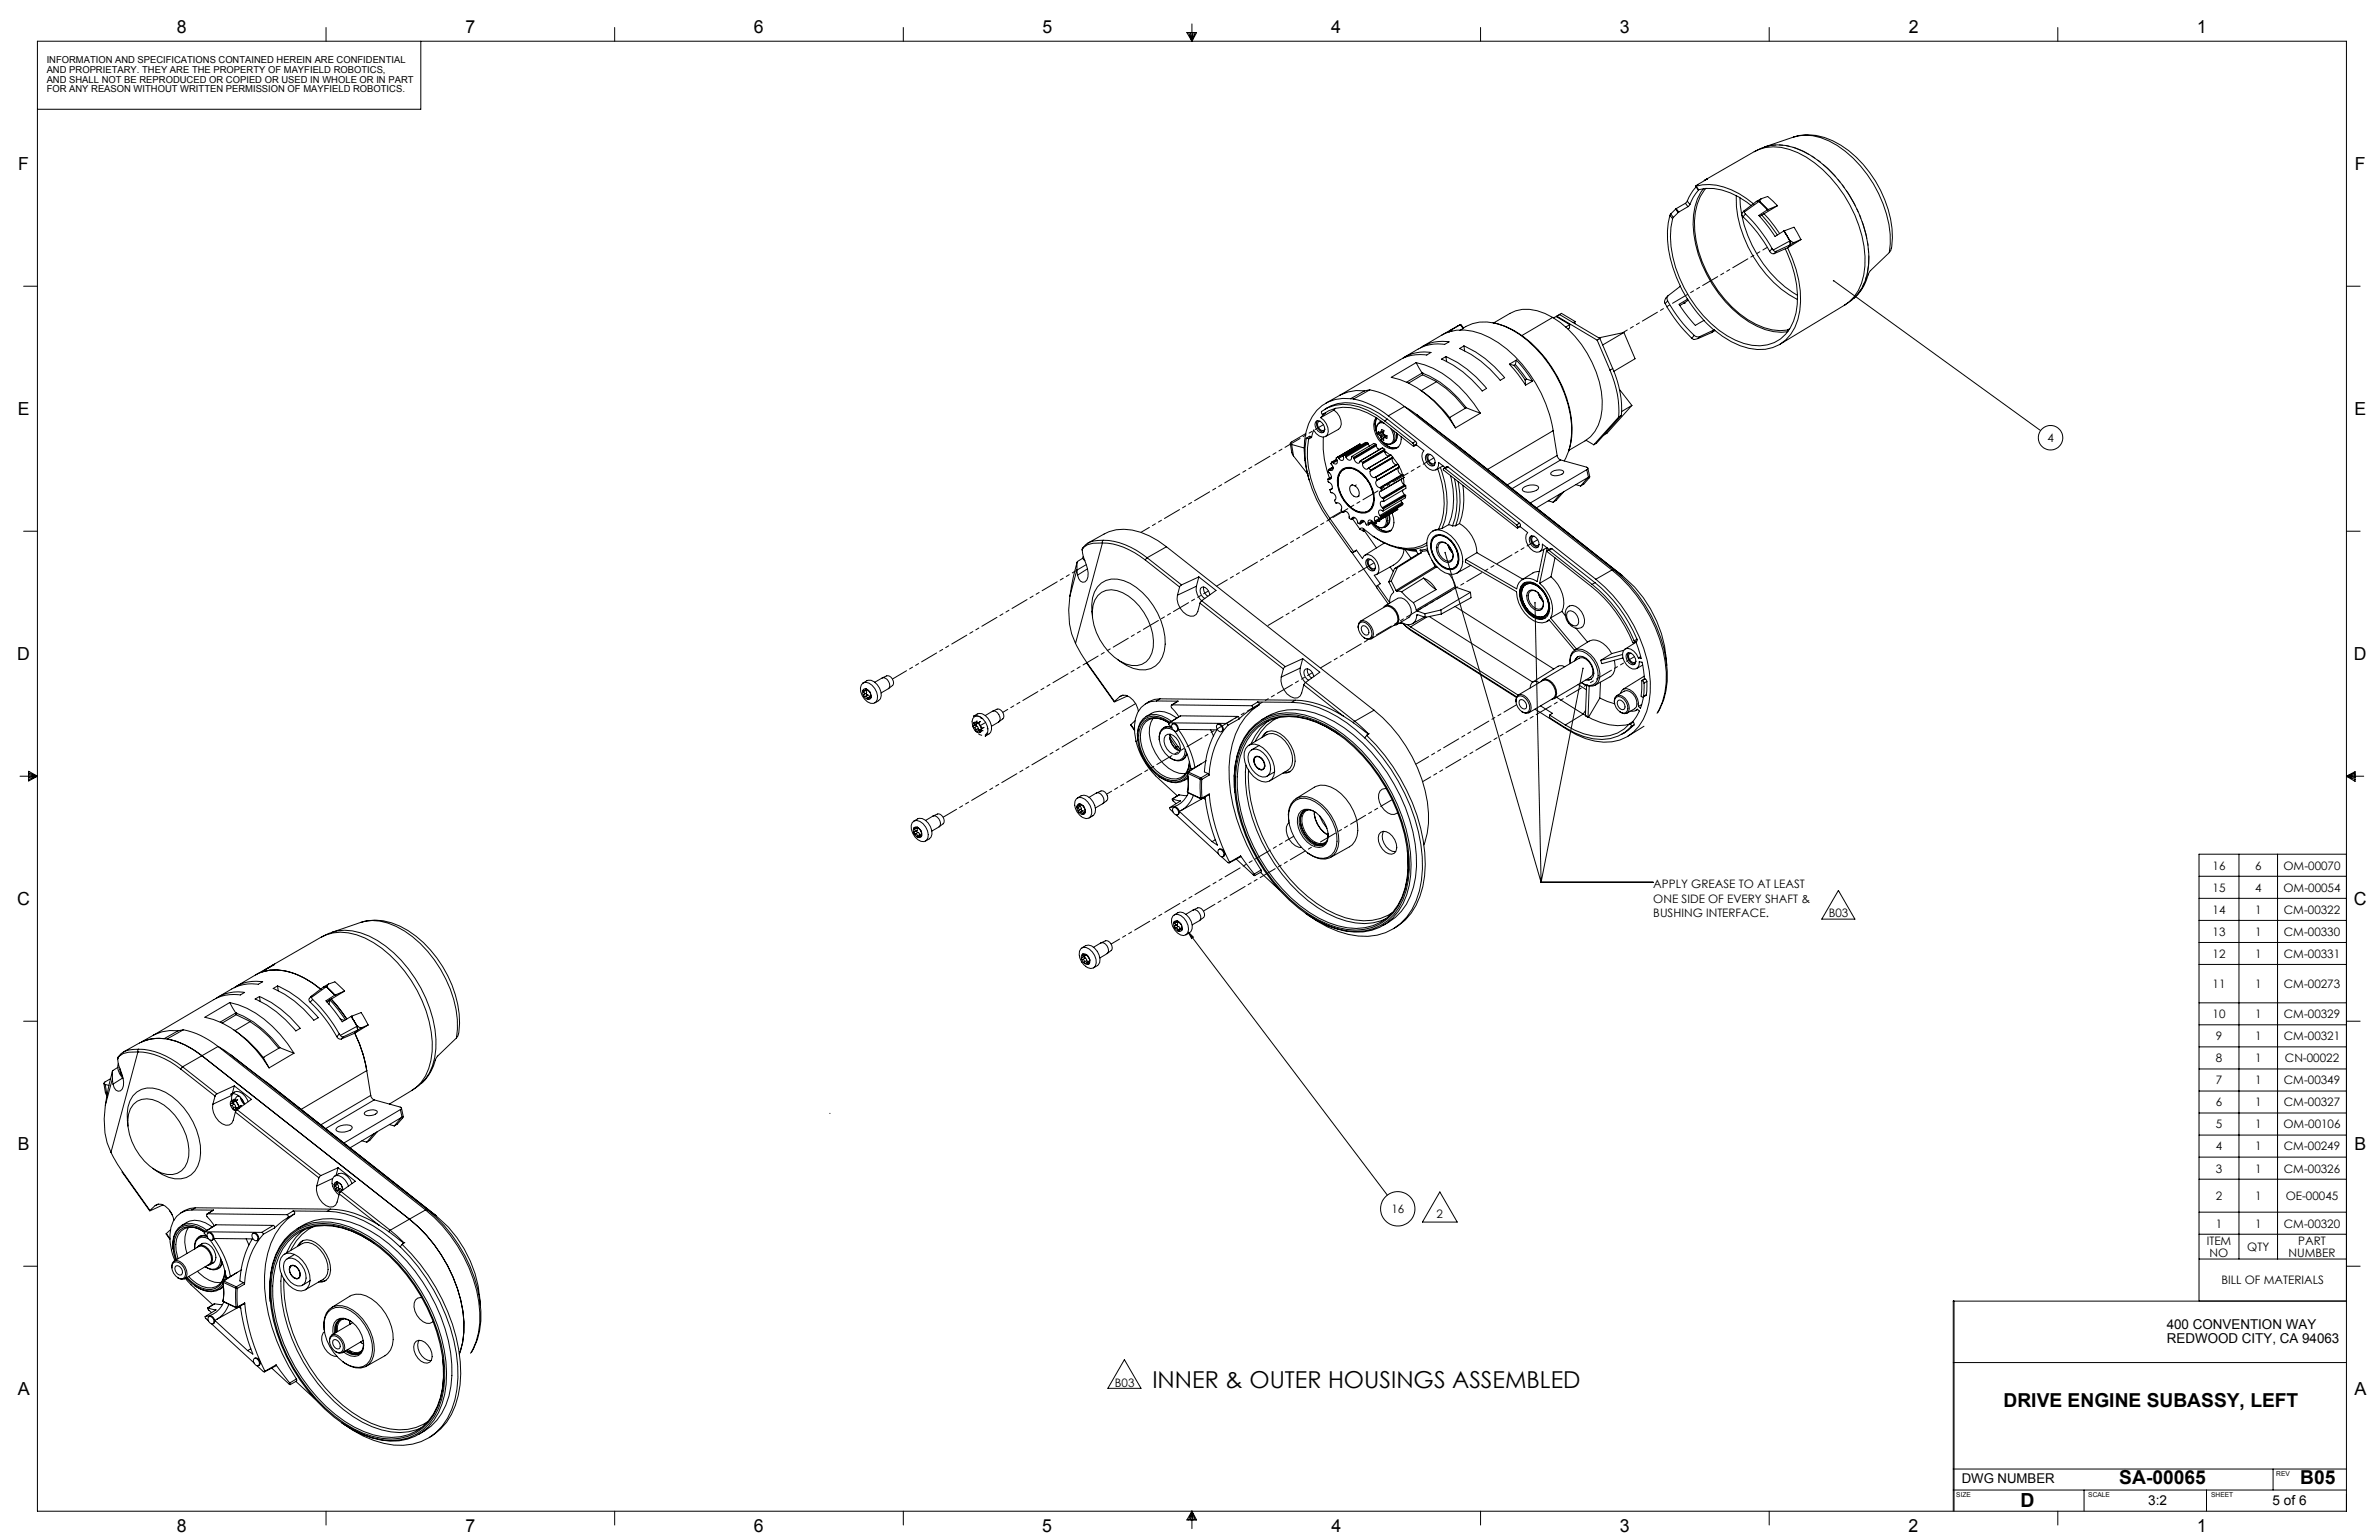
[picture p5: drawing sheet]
<svg xmlns="http://www.w3.org/2000/svg" width="864mm" height="559mm" viewBox="0 0 864 559" stroke-linecap="round" stroke-linejoin="round" font-family="sans-serif">
<defs><g id="words">
<text font-size="8.5" x="418.3" y="503.6">INNER &amp; OUTER HOUSINGS ASSEMBLED</text>
<text font-size="7.1" x="733.4" y="546.9">D</text>
<g font-size="7">
<text x="727.3" y="510.5">DRIVE ENGINE SUBASSY, LEFT</text>
<text x="769.3" y="538.6">SA-00065</text>
<text x="835" y="538.5">B05</text>
</g>
<g font-size="6.5">
<text x="64.2" y="11.9">8</text>
<text x="169" y="12">7</text>
<text x="273.6" y="11.9">6</text>
<text x="378.5" y="11.9">5</text>
<text x="483.3" y="12">4</text>
<text x="588.1" y="11.9">3</text>
<text x="692.9" y="12">2</text>
<text x="797.6" y="12">1</text>
<text x="6.7" y="61.8">F</text>
<text x="854.8" y="61.8">F</text>
<text x="6.5" y="150.7">E</text>
<text x="854.6" y="150.7">E</text>
<text x="6.3" y="239.5">D</text>
<text x="854.5" y="239.4">D</text>
<text x="6.3" y="328.3">C</text>
<text x="854.5" y="328.3">C</text>
<text x="6.4" y="417.3">B</text>
<text x="854.7" y="417.2">B</text>
<text x="6.5" y="506.1">A</text>
<text x="854.7" y="506.1">A</text>
<text x="64.1" y="555.9">8</text>
<text x="169" y="555.8">7</text>
<text x="273.6" y="555.9">6</text>
<text x="378.4" y="555.8">5</text>
<text x="483.3" y="555.9">4</text>
<text x="588" y="555.9">3</text>
<text x="692.8" y="555.9">2</text>
<text x="797.6" y="555.9">1</text>
</g>
<g font-size="4.9">
<text x="786.5" y="482.1">400 CONVENTION WAY</text>
<text x="786.6" y="487.4">REDWOOD CITY, CA 94063</text>
<text x="712.1" y="538.2">DWG NUMBER</text>
<text x="779.8" y="546.3">3:2</text>
<text x="825" y="546.3">5 of 6</text>
</g>
<g font-size="4.2">
<text x="743.2" y="160.4">4</text>
<text x="803.2" y="315.5">16</text>
<text x="818.6" y="315.5">6</text>
<text x="828.9" y="315.5">OM-00070</text>
<text x="600.2" y="322.3">APPLY GREASE TO AT LEAST</text>
<text x="803.2" y="323.5">15</text>
<text x="818.6" y="323.5">4</text>
<text x="828.9" y="323.5">OM-00054</text>
<text x="600.2" y="327.5">ONE SIDE OF EVERY SHAFT &amp;</text>
<text x="600.2" y="332.7">BUSHING INTERFACE.</text>
<text x="663.8" y="332.8">B03</text>
<text x="803.2" y="331.5">14</text>
<text x="818.6" y="331.5">1</text>
<text x="829" y="331.5">CM-00322</text>
<text x="803.2" y="339.5">13</text>
<text x="818.6" y="339.5">1</text>
<text x="829" y="339.5">CM-00330</text>
<text x="803.2" y="347.5">12</text>
<text x="818.6" y="347.5">1</text>
<text x="829" y="347.5">CM-00331</text>
<text x="803.2" y="358.5">11</text>
<text x="818.6" y="358.5">1</text>
<text x="829" y="358.5">CM-00273</text>
<text x="803.2" y="369.4">10</text>
<text x="818.6" y="369.4">1</text>
<text x="829" y="369.4">CM-00329</text>
<text x="804.4" y="377.4">9</text>
<text x="818.6" y="377.4">1</text>
<text x="829" y="377.4">CM-00321</text>
<text x="804.4" y="385.4">8</text>
<text x="818.6" y="385.4">1</text>
<text x="829.4" y="385.4">CN-00022</text>
<text x="804.4" y="393.4">7</text>
<text x="818.6" y="393.4">1</text>
<text x="829" y="393.4">CM-00349</text>
<text x="804.4" y="401.4">6</text>
<text x="818.6" y="401.4">1</text>
<text x="829" y="401.4">CM-00327</text>
<text x="804.4" y="409.4">5</text>
<text x="818.6" y="409.4">1</text>
<text x="828.9" y="409.4">OM-00106</text>
<text x="804.4" y="417.5">4</text>
<text x="818.6" y="417.5">1</text>
<text x="829" y="417.5">CM-00249</text>
<text x="804.4" y="425.5">3</text>
<text x="818.6" y="425.5">1</text>
<text x="829" y="425.5">CM-00326</text>
<text x="804.4" y="435.4">2</text>
<text x="818.6" y="435.4">1</text>
<text x="829.7" y="435.4">OE-00045</text>
<text x="505.1" y="440.2">16</text>
<text x="521.5" y="441.8">2</text>
<text x="804.4" y="445.4">1</text>
<text x="818.6" y="445.4">1</text>
<text x="829" y="445.4">CM-00320</text>
<text x="801.1" y="451.8">ITEM</text>
<text x="815.8" y="453.9">QTY</text>
<text x="834.3" y="451.8">PART</text>
<text x="802.1" y="456">NO</text>
<text x="830.7" y="456">NUMBER</text>
<text x="806.4" y="466">BILL OF MATERIALS</text>
<text x="404.7" y="503.2">B03</text>
</g>
<g font-size="3.5">
<text x="16.9" y="22.9">INFORMATION AND SPECIFICATIONS CONTAINED HEREIN ARE CONFIDENTIAL</text>
<text x="16.9" y="26.4">AND PROPRIETARY. THEY ARE THE PROPERTY OF MAYFIELD ROBOTICS,</text>
<text x="16.9" y="30">AND SHALL NOT BE REPRODUCED OR COPIED OR USED IN WHOLE OR IN PART</text>
<text x="16.9" y="33.5">FOR ANY REASON WITHOUT WRITTEN PERMISSION OF MAYFIELD ROBOTICS.</text>
</g>
<g font-size="2.4">
<text x="826.3" y="535.7">REV</text>
<text x="710.2" y="543.3">SIZE</text>
<text x="758.1" y="543.3">SCALE</text>
<text x="802.7" y="543.4">SHEET</text>
</g>
</g></defs>
<g fill="none" stroke="#000" stroke-width=".36">
<path d="M13.6 15h838.2v533.4h-838.2zM118.4 10v5M152.8 15v24.7h-139.2M223.1 10v5M327.9 10v5M430.8 11.8h3.6l-1.7 3.2zM431.5 11.8l1.2 3.2M432.1 11.8l.6 3.2M432.7 8.7v6.3M433.1 11.8l-.4 3.2M433.8 11.8l-1.1 3.2M537.5 10v5"/>
<path d="M642.2 10v5M747 10v5M640.7 53.3a19.6 19.6 0 0 1 16.5 3 47.5 47.5 0 0 1 21.2 35.8 19.7 19.7 0 0 1-5.4 16.1M640.7 53.3l-3.8 1.7M651.1 49.7a18.6 18.6 0 0 1 15.9 3.1 43.7 43.7 0 0 1 19.2 35.6l-.4 3.3M651.1 49.7l-10.5 3.6M651.1 49.7a20.1 20.1 0 0 1 17.2 3 41.8 41.8 0 0 1 18.7 33.6l-.4 3.8M606.2 78.1a37.9 37.9 0 0 0 3.8 25.8M606.2 78.1l1 1.3M606.5 77.6l-.3 .5M606.5 77.6l.9 1.3M607.2 79.4a35.7 35.7 0 0 0 4.2 25.1 40.1 40.1 0 0 0 21.7 20.1 13.9 13.9 0 0 0 18.9-11 36.7 36.7 0 0 0-3.9-23.3"/>
<path d="M607.4 78.9l-.2 .5M608.3 75.9l-1.8 1.7M608.3 75.9l.9 1.2M608.5 75.7l-.2 .2M608.5 75.7l.9 1.2M609.2 77.1l-1.8 1.8M609.4 76.9l-.2 .2M611.8 73.8l-3.3 1.9M611.8 73.8l.9 1.2M612.5 73l-.7 .8M612.5 73l.9 1.2M612.7 75l-3.3 1.9"/>
<path d="M613.4 74.2l-.7 .8M615.5 67.6l1.1 1.2M615.7 67.8l-1.9 2.5-1.3 2.7M615.7 67.6a20.1 20.1 0 0 1 15.6 2.7l5.4 3.8M615.7 67.6l.9 1.2M616.6 68.8a21.3 21.3 0 0 1 17.6 4.6l1.4 1.1M616.8 68.8l-2.1 2.7-1.3 2.7M618.3 68.5a21.8 21.8 0 0 0-3.4 16.5 45.2 45.2 0 0 0 23 33.4 18.7 18.7 0 0 0 11.1 2M619.2 68.4a20.1 20.1 0 0 0-4 15.3 45.5 45.5 0 0 0 19.2 32.3 21.3 21.3 0 0 0 14.5 3.8M619.7 65l-4 2.6M619.7 64.9h.2zM619.7 64.9l-1 .6 18.1-10.5a17 17 0 0 1 15.8 .4 46.8 46.8 0 0 1 24.1 34 23.5 23.5 0 0 1-3.7 18.3l-3.4 3"/>
<path d="M619.7 64.9v.1M630.3 71a43.5 43.5 0 0 0 22.2 37.7M631.6 71.8a44 44 0 0 0 20.9 35.4M632.7 78.7a50.3 50.3 0 0 1 9.7 12.5M633.1 76.6l-.6 .7a1 1 0 0 0 .2 1.4M633.2 76.9l.4 .7M633.6 77.6a53.7 53.7 0 0 1 9.7 12.6M633.6 77.6l-.9 1.1M637.6 73.1l-4.4 3.3-.2 .3 .2 .2M638.6 73.1l3.1 3M638.6 73.1h.1M638.6 73.1l-5.4 3.8"/>
<path d="M638.6 73.1h-1M639.3 72.1l2.4-.8 3.5 3.3M639.3 72.1l-.7 1M639.3 72.1l-1.7 1M639.4 78l3.1 3.5 2.7 3.8M640.4 77.6l2.4 2.7 3.2 4.5M640.4 77.6l-1.7 .9M641.7 76.1l-3.2 2.1 3.8 4.6 2 3 3.3-2M641.7 76.1h.1M645.2 74.6l-4.8 3M645.2 74.6l-3.5 1.5M642.4 91.2l.9 .8h.7"/>
<path d="M643.3 90.2l.4 .5M643.3 90.2l-.9 1M643.7 90.7l.6 .6 .5-.1M644.8 91.2l-.8 .8M647.6 83.8l2.1 3.6M647.6 83.8l3.6-1.4 2.6 4.5M647.6 83.8h.1M648.9 89.9a38.2 38.2 0 0 1 3.7 26.1 14.1 14.1 0 0 1-17.7 10.4 30.1 30.1 0 0 1-12.7-6.7M649 89.9h-.1M649 89.9l-5 2.1M649.7 87.4l1.4 .7M649.7 87.4h.1"/>
<path d="M649.7 87.4l-6 3.3M649.7 87.4l.2 1.4M649.9 88.8l-5.1 2.4M649.9 88.8l-.9 1.1M651.1 88.1l-1.2 .7M653.8 86.9l-4.9 3M653.8 86.9l-2.7 1.2M685.8 91.7l-7.3 7.3a17.9 17.9 0 0 1-5.5 9.2M686.5 90.1l-.1 .7-.6 .9M8.6 103.9h5M526.7 119.8l-.7 .6M526.7 119.8l.2 .4"/>
<path d="M526.8 119.7l-.1 .1M526.8 119.7l.3 .4M530.1 117.8l.2-.1-6.7 3.8M530.1 117.8l-3.3 1.9M530.1 117.8l1 1.4M530.3 117.7l1 1.4-.2 .1M531.1 119.2l-1.3 .7M531.2 119a14.8 14.8 0 0 1 14.5-.8 42.7 42.7 0 0 1 22.3 24.7 32.3 32.3 0 0 1 1.5 20.6l-1.7 3.8M542 117.1a31.9 31.9 0 0 1 19.1 13 42.5 42.5 0 0 1 9.4 28.5l-1 5.1M563.6 115.2a39.6 39.6 0 0 1 18 30.2 15.4 15.4 0 0 1-6.2 14.6l-5.9 3.4M563.6 115.2a15.1 15.1 0 0 0-15.5-1.5l-5.8 3.5M563.6 115.2l-11.1 6.5"/>
<path d="M564 115.4l2.8-1.7 5 3M565.2 114.8l-.1 .2 4.7 2.8M565.2 114.8l14.6 8.6M565.2 114.8l1-.6 14.6 8.6M569.8 117.8l-.1 1.2-.6 .3M569.8 117.8l-1.4 .9M571.8 116.7l-.7 .4M571.8 116.7l-.1 .7M604.5 110.2a52.4 52.4 0 0 0 9.6 12.5M605.4 109.2a50.3 50.3 0 0 0 9.6 12.5M605.4 109.2l-.9 1M605.4 107.4l-1.1 1.5 .2 1.3"/>
<path d="M610 103.9l2.6 4.7M610 103.9l-4.4 3.4a1.46 1.46 0 0 0-.2 1.9M611.3 110h.1M611.3 110l-1.5 .8M612.6 108.6l-3.1 1.8 2.1 3.1 3.8 4.6 3.1-1.8M612.6 108.5l2.8 4.1 3.1 3.6M612.6 108.5v.1M612.8 108.9l-1.5 1.1M618.5 116.3l3.7 3.4M618.5 116.2v.1M622.2 119.7l-5.2 2.4M622.2 119.7l-.9 1"/>
<path d="M622.2 119.7h.1M622.5 119.9l-1.2 .8M648.9 119.8l.2 .3M649.5 119.3l-.6 .5M665.6 101.8l75.2 54.4M669.6 110.7l-23.5 14.2M673 108.2l-3.4 2.5M851.8 103.9h5M509.1 130.1a14.5 14.5 0 0 1 10.4-2.2l-1.6 .9-.7-.1a14.3 14.3 0 0 0-8.9 1.8l-22 13M514.1 131.6l-9.1 5.3a33.6 33.6 0 0 1 18.3 11.6l5.1 6.8M514.1 131.6a35.1 35.1 0 0 1 20.9 14.8l2.4 3.5M514.1 131.6l2.2 3.8"/>
<path d="M515.7 126.2a14.1 14.1 0 0 1 10.3-2.2l-1.6 1-.7-.1a14.6 14.6 0 0 0-8.9 1.7l-4.9 3M516.3 135.4a34.7 34.7 0 0 1 16 12.5M516.3 135.4h.1M516.3 135.4l.1 .6M516.3 135.4l-5.7 3.3M516.4 136a36.1 36.1 0 0 1 15.5 12.2M516.4 136l-5.1 3.1M521.5 138.5l-5.5 3.2M523.3 130.3l1.6-.9a38.9 38.9 0 0 1 14.7 11.5l-1.5 1a38.7 38.7 0 0 0-14.8-11.6zM524.9 129.4l.2 1.8M526 120.4h.2M526 120.4h.1"/>
<path d="M526.2 120.4a21.2 21.2 0 0 1 17.7 4 48.6 48.6 0 0 1 19.9 31.9M526.2 120.4l-2.8 1.2-7 4.1M529.8 126.5l1.6-1a39.8 39.8 0 0 1 14.8 11.6l-1.6 .9a38.4 38.4 0 0 0-14.8-11.5zM531.4 125.5l.3 1.9M547.9 132.2l3.1 3.6 2.8 4M547.9 132.2l1.7 .4M549.6 132.6l4 5.3M550.1 132.3l4 5.2M550.1 132.3l-.5 .3M550.4 130.7l3.1 3.6 2.8 4M550.4 130.7l-2.5 1.5M550.4 130.7l-.3 1.6"/>
<path d="M553.6 137.9l.2 1.9M554.1 137.5l-.5 .4M554.1 137.5l2.2 .8M556.3 138.3l-2.5 1.5M579.8 123.4l4.6 10.9M580.8 122.8l-1 .6M580.8 122.8l4.6 10.9M584.4 134.3a36.1 36.1 0 0 1 3.2 17M585.4 133.7a36.1 36.1 0 0 1 3.2 17M585.4 133.7l-1 .6M589.5 120.6l4 9.6-7.6 4.5M589.5 120.6l-7.7 4.6"/>
<path d="M589.5 120.6l-9.1 2M614.1 122.7a1.71 1.71 0 0 0 2.3 .1M615 121.7l.9 .5 1.1-.1M615 121.7l-.9 1M617 122.1l-.6 .7M621.3 120.7l-4.9 2.1M474 157.3l-5.2 3.1a.44 .44 0 0 0-.4 .5 .44 .44 0 0 0 .5 .4M474.9 159.2l-.6-.2a34.2 34.2 0 0 0 3.7 22.4 135 135 0 0 0 12.5 18.9l.7 .1M474.9 159.2l.2 .1M475.1 159.3a39.1 39.1 0 0 0 7.6 28.8M475.9 158.5l-.6-.2-1 .7M475.9 158.5l-1 .7"/>
<path d="M475.9 158.5l.2 .2M476.1 158.7l-1 .6M477.9 152.8a2.7 2.7 0 0 1 2.5 1.3 2.7 2.7 0 0 1-.1 2.9 2.7 2.7 0 0 1-2.5-1.4 2.7 2.7 0 0 1 .1-2.8zM478.2 152.7a2.9 2.9 0 0 0 2.4 4M479.2 152.9h-.5a2.07 2.07 0 0 0-.1 2.2 2.07 2.07 0 0 0 2 1.1l.3-.4M479.4 151.6a5.5 5.5 0 0 1 2.5 6.1l-.8 .7a3.8 3.8 0 0 1-4.3-2.3l-.7 2.6M480.1 150.4l1.1-.5-1.8 1.7M480.1 150.4a15.1 15.1 0 0 1 16.3-.6l3 1.6 3 2.2 10.8 8.4M480.1 150.4l-.4-1a14.3 14.3 0 0 1 13.7-1.8l3.1 1.3 3.1 1.7 3 2.1M480.4 158.6a33.2 33.2 0 0 0 2.2 14.9M480.7 148.6a14.5 14.5 0 0 1 13.6-1.6l3.2 1.2 3.1 1.8 3.1 2.1M484.2 148.8a5.6 5.6 0 0 1 2.4 6.3l-.7 .7-4.7 2.6"/>
<path d="M484.2 148.8l-4.8 2.8M484.8 148.1l-.6 .7M490.3 144.7a14.2 14.2 0 0 0-16.2 12 35.4 35.4 0 0 0 1.1 17.5M490.3 144.7l1 .1M491.3 144.8a28.9 28.9 0 0 1 12.7 6.1M495.4 141.8a14.9 14.9 0 0 0-9 1.6l-5.1 2.9M495.4 141.8l-5.1 2.9M497.2 141.5a29.5 29.5 0 0 1 12.6 6M497.2 141.5l-1.8 .3M497.2 141.5l-5.9 3.3M499.6 151.5a6.6 6.6 0 0 0 .6 7.7 6.4 6.4 0 0 0 6.6 3.5 3.9 3.9 0 0 0 1.8-4.2M499.7 151.7a6.4 6.4 0 0 0 .3 6"/>
<path d="M499.8 151.7a6.1 6.1 0 0 0-.1 5M500.4 157.5l.5 .5M500.8 153.2a2.97 2.97 0 0 0-.9 3.9M500.9 158l.3 .3M501.1 159.6a5.5 5.5 0 0 0 6.3 2.8M501.2 158.3l.1 .3M501.2 157l-.8-.4v.9M501.3 158.6l.2 .7M501.3 156.7l-.1 .3M501.4 152.9l-.6 .3 .8-.2M502.2 157.1l-1.3 .9M502.3 157.6l.2 .2a.8 .8 0 0 1 .9 .3 .8 .8 0 0 1-.1 .9l-.7-.2"/>
<path d="M502.3 158.8v.9l-.8-.4M502.3 158.8h.3M502.3 156.7l-1.9 .8M502.3 153.5a1.89 1.89 0 0 0-2.6 1.3 5.8 5.8 0 0 0 3 6.1M502.3 156.5l-1.1 .5M502.3 157.6l-1.1 .7M502.4 156.3l-.1 1.3M502.4 156.3l-.4-.3a.47 .47 0 0 0-.6 0 .47 .47 0 0 0-.1 .6v.1M502.4 156.2l-1.1 .5M502.6 152.7l10.2 8.1M502.7 157.9l-1.4 .7M503.2 158l-1.7 1.3"/>
<path d="M503.3 158l-1 .8M503.5 158.2l-.9 .6M503.7 152.1l10.2 8.1M503.7 152.1l-1.1 .6M504 150.9l75.3 59.3M504.8 155.4a5 5 0 0 1 .8 4.9l-.7 .7-1 .2-1.2-.3M505.9 156.3a3.6 3.6 0 0 1-.5 4.7l-.9 .3-1.7-.4M506.9 157.1a3.1 3.1 0 0 1-.9 3.5M507.1 157.3a3 3 0 0 1-1.1 3.3M509.8 147.5l4.5 2.9M509.8 147.5l-5.8 3.4M509.8 147.5l75.4 59.3"/>
<path d="M514.3 150.4l13.1 10.1 61.5 48.3M514.3 150.4l71.5 56.3M515.6 141.5a41.9 41.9 0 0 1 10.6 10M526.2 151.5h.1M526.2 151.5l2.2 3.8M532.2 148l5.2 1.9M532.2 148l-6 3.5M532.3 147.9l-.1 .1M537.4 149.9l-9 5.4M563.8 156.3l1.5 9M563.8 156.3l-23.8 14.1M575.7 159.7l2.9 1.7"/>
<path d="M587.6 151.3l-9 10.1M587.9 141.3l4.5 5.8M588.6 150.7l-1 .6M588.6 150.7l-9.1 10.1-.9 .6M592.4 147.1l-9 10.1-1.2 .7M592.4 147.1l-3.7 2.2M468.4 160.9l.5 3.2 .6 1.4M468.9 161.3l.6 4.2M468.9 161.3l4.5 1.3M469.5 165.5l5.1 6.4M474.6 171.9h.1M482 173.8l.1 1 .4 .2a1.81 1.81 0 0 1 .9 2.5l-.3 .1"/>
<path d="M482 173.8h.2M482.2 173.8l.3 .1M482.3 170.4l-.2 .8 .4 .3a1.59 1.59 0 0 1 .3 2.4h-.3M482.3 170.4h.2M482.5 170.4l.2 .2M482.9 177.7l-.1 .3a.57 .57 0 0 0 .6 .8 1.62 1.62 0 0 1 1.4 1 1.62 1.62 0 0 1-.3 1.7l.6 1.1a1.57 1.57 0 0 1 1.7 .4 1.57 1.57 0 0 1 .2 1.8l-.2 .4 .8 .7M482.9 177.7l.7-.5-.8 .5M483.1 177.6l-.2 .1M483.3 173.4l-.8 .5M483.3 173.1l-1.3 .7M483.3 173.2l-1.1 .6M483.5 177.4l-.4 .2"/>
<path d="M483.5 167.6a.61 .61 0 0 0-.3 .5 .61 .61 0 0 0 .3 .6l.4 1.3a.71 .71 0 0 1-.3 .7 .71 .71 0 0 1-.9-.1M483.5 167.6l.2 .1M483.7 167.7l.3 .3M483.9 169.4l-1.6 1M483.9 169.6l-1.4 .8M483.9 169.9l-1.2 .7M485.2 166.6l-1.7 1M485.2 166.8a.9 .9 0 0 1 .2 1.3 .9 .9 0 0 1-1.4-.1M485.3 166.8l-1.6 .9M485.4 167.1l-1.4 .9M485.6 165.9a.44 .44 0 0 0-.5 .2 .44 .44 0 0 0 .1 .6v.1M485.6 165.9l.1 .1"/>
<path d="M485.7 166l.3 .3M487.1 170.8a4.6 4.6 0 0 1 5.8 .1 12.1 12.1 0 0 1 5.5 12.2 4 4 0 0 1-6.1 2.3 12.5 12.5 0 0 1-6.5-11.9l.4-1.5zM487.3 170.2a5.3 5.3 0 0 1 6 .7 12.7 12.7 0 0 1 5.4 12.3 4.1 4.1 0 0 1-6 2.6 12.6 12.6 0 0 1-7-13.2l.7-1.4zM487.6 165.3l.1 .4a.92 .92 0 0 1-.5 1.4 .92 .92 0 0 1-1.2-.8M487.6 165.4l-1.6 .9M488.3 165.3h-.7M488.3 165.3l.2 .2M488.5 165.5l.1 .3M490.1 176.5l.5-.4a2.61 2.61 0 0 1 2.4 1.4 2.61 2.61 0 0 1-.2 2.8 2.78 2.78 0 0 1-2.7-3.8zM490.6 165.7v.4a.81 .81 0 0 1-.5 .8 .81 .81 0 0 1-1-.3l-.5-.8M490.6 165.7l.8 .2M491 175.8l-.5 .3"/>
<path d="M491.4 165.9l.1 .3M491.5 166.2l.1 .3M491.6 166.5a1.23 1.23 0 0 0 .6 1.3 1.23 1.23 0 0 0 1.4-.2l.2-.3M492.3 176l-.5 .3M493.4 180l-.5 .2M493.6 161.1l.2 .2M493.6 161.1l-8.4 5M493.6 161.1l-8 4.8M493.8 167.3l.8 .5M493.8 161.3l.2 .3M493.8 161.3l-8.1 4.7M494.6 167.8v.2"/>
<path d="M494.6 168.3a1.41 1.41 0 0 0 .4 1.5 1.41 1.41 0 0 0 1.6 .2l.3-.2M494.6 168v.3M496.4 160.5l.1 .2M496.4 160.5h-.7l-8.1 4.8M496.4 160.5l-8.1 4.8M496.5 160.7l.1 .4M496.5 160.7l-8 4.8M496.6 161.1l.5 .8M496.6 161.1l-8 4.7M496.9 169.8l.6 .8M497.4 171a1.74 1.74 0 0 0 1.6 2.3M497.5 170.8l-.1 .2"/>
<path d="M497.5 170.6v.2M499.3 173.2l-.3 .1M499.3 173.2h.1M499.4 173.2l.5 .9M499.5 161.2v.2M499.5 161.2l-.8-.3-8.1 4.8M499.5 161.2l-8.1 4.7M499.5 161.4l.1 .3M499.5 161.4l-8 4.8M499.6 161.7l.4 .9 .6 .6M499.6 161.7l-8 4.8M499.7 174.4a1.72 1.72 0 0 0 1.1 2.6"/>
<path d="M499.9 174.3l-.2 .1M499.9 174.1v.2M500.2 162.9l.7 .2M500.8 177h.3M501.1 177l.2 .1M501.3 177.1l.3 .9M501.6 178l-.3 .2a.9 .9 0 0 0-.7 .6 .9 .9 0 0 0 .3 .9l.9 1M501.8 160.3a4.9 4.9 0 0 0 5.8 1.8M501.9 162.5h.1M501.9 162.5l.7 .5M501.9 162.5l-8.1 4.8M502.6 163.5l.4 1.3 1.1 .7"/>
<path d="M502.6 163l.1 .2M502.6 163.7l2.1 1.5M502.6 163.5l-8 4.8M502.6 163l-8 4.8M502.7 163.2l-.1 .3M502.7 163.2l-8.1 4.8M503.1 164l-.4 .2M504.8 165.1l-8.1 4.8M504.9 165.1h.1M504.9 165.1l.7 .7M504.9 165.1l-8 4.7M505.4 166.3a1.83 1.83 0 0 0 1.7 2.3"/>
<path d="M505.4 166.3l-8 4.7M505.6 165.8v.2M505.6 166l-.2 .3M505.6 166a15.4 15.4 0 0 1 3.6 6.3M505.6 165.8l-8.1 4.8M505.6 166l-8.1 4.8M506 160.6l-.6 .4M507.1 168.6l-8.1 4.7M507.3 168.5h.2M507.3 168.5l-.2 .1M507.3 168.5l-8 4.7M507.5 168.5l.5 .9"/>
<path d="M507.5 168.5l-8.1 4.7M507.7 169.7a1.79 1.79 0 0 0 1.2 2.5M507.7 169.7l-8 4.7M507.9 169.5l-.2 .2M507.9 169.5l-8 4.8M508 169.4l-.1 .1M508 169.4l-8.1 4.7M508.8 173.8l.2 1.2 .8 1M508.9 172.2l.3 .1M508.9 172.2l-8.1 4.8M509.1 177.9l.8 1.6M509.2 172.3h.1"/>
<path d="M509.2 172.3l-8.1 4.7M509.3 177.8l-.2 .4M509.3 172.3l.4 1M509.3 172.3l-8 4.8M509.4 173.4l.2 2.5M509.7 173.3l-.1 .1M509.7 173.3l-8.2 4.8M509.8 176l.3 .1M509.8 176l-8 4.7M509.9 179.5l.2 .2M509.9 179.5l-8.1 4.7M510.1 176.1l.2 .1"/>
<path d="M510.1 179.7l.2 .2M510.1 176.1l-8 4.8M510.1 179.7l-8 4.7M510.3 176.2l.1 1-8.1 4.7M510.3 179.9l-.2 .8-8 4.7M510.3 176.2l-8.1 4.8M510.3 179.9l-8.1 4.7M512.8 160.8l.4 .9M513.2 161.7v.3M513.9 160.2l.3 .9M513.9 160.2l-1.1 .6M514.2 161.4l2.7 2.1a5 5 0 0 0 3.2 7.2l1-.1 .7-.6 .4-1v-1.2l2.4 1.9"/>
<path d="M514.2 161.4l-1 .6M514.2 161.1v.3M514.2 161.1l-1 .6M518 164.9a2.68 2.68 0 0 1 2.5 1.3 2.68 2.68 0 0 1-.1 2.8 2.68 2.68 0 0 1-2.5-1.3 2.68 2.68 0 0 1 .1-2.8zM518.3 164.7a2.9 2.9 0 0 0 2.4 4.1M519.3 164.9l-.5 .1a2.07 2.07 0 0 0-.1 2.2 2.07 2.07 0 0 0 1.9 1l.4-.4M521.9 170.1a31.3 31.3 0 0 1 1.4 19.2l-1.1 2.8M522.9 169.6a32.9 32.9 0 0 1 1.6 19.3l-1 2.9M523.8 169.1l-2.5 1.4M524.7 170.1l-.6-.1-.2 .5 26.9 21.2M524.7 170.1l25.8 20.4M525.6 169.4l-.5-.1-.9 .7"/>
<path d="M525.6 169.4l26 20.5M525.6 169.4l-.9 .7M526.6 172.6a27.8 27.8 0 0 1-.7 17.8M528 173.7a29.4 29.4 0 0 1-.7 17.1M529.3 174.7a29.3 29.3 0 0 1-.9 16.1M531 176.1a28.1 28.1 0 0 1-1.2 13.9M552.8 177.2a5.2 5.2 0 0 1 5.5-.8l.3 .5a2.82 2.82 0 0 1-2.9 1.6 2.72 2.72 0 0 1-3.1-.8zM563 171.5a4.3 4.3 0 0 1 4.4-.6l.3 .3a3.4 3.4 0 0 1-4.8 .7zM565.3 165.3l.4 1 .8 .6M565.3 165.3l-18.2 10.7M566.5 179.1l-2.7 3.1M566.5 166.9l9.4 2.6a.46 .46 0 0 1 .5 .4 .46 .46 0 0 1-.4 .5"/>
<path d="M566.5 166.9l-17.6 10.4M567.7 178.4l-2.8 3.2-1.1 .6M572 175.9l1.8 .5M576 170.4l-20.5 12.1M576 170.4l.6 2.7M576.4 169.9l.7 3.1M576.4 173.3l-18.7 11M576.4 173.3l-2.6 3.1M576.6 173.1l.5-.1-2.2 2.7-1.1 .7M576.6 173.1l-.2 .2M8.6 192.8h5M392.9 199.6l.8 3.7a9.9 9.9 0 0 1 .8 7.1l-.6 .7-.9 .2-.8-.4-1-2.2"/>
<path d="M392.9 199.4v.2M393 199.1l-.1 .5M393 199.1l-.1 .3M393.1 198.8l-.2 .6M395 197l5.8-3.2a17.5 17.5 0 0 1 16.4 .7l3.1 1.7 3.1 2.2M400.2 197a25.6 25.6 0 0 1 15.6 6.2M400.2 197l-3.4 .1-2 .5-1.8 1.5M400.2 197l-9.8 36.5M400.5 196a26.2 26.2 0 0 1 15.9 6.4M400.5 196a9.3 9.3 0 0 0-6.6 1.8l-.9 1.3M400.5 196l-.3 .4v.6M423.4 198.4l-7 4"/>
<path d="M423.4 198.4l75.4 59.3M482.7 188.1l8.7 12.1M487.1 185.5l-4.4 2.6M487.8 185.7a1.53 1.53 0 0 1 2 1.8v.5l.7 .5M487.8 185.7l-.2 .2M488.1 185.5l-.3 .2M488.3 185.5l-.7 .4M490.6 188.4l-.1 .1M490.7 188.1a1.25 1.25 0 0 1 1.5-.1 1.25 1.25 0 0 1 .6 1.3l.1 .5 .8 .3M490.7 188.1l-.1 .3M491 188.3l2.7 3.8M491.5 187.7l-.8 .4"/>
<path d="M491.7 187.8l-1.1 .6M491.8 187.8l-1.3 .7M492.1 199.9l-1 .5M492.4 199.6l2.2 3.1 .5-.9a2.68 2.68 0 0 1 3.9 .8 5.3 5.3 0 0 1 1.4 5.1l-.6 .7-.9 .3 2.2 3.1-1 .6M492.4 199.6l-1.2 .8M492.4 199.6l-1 .6M493.7 192.1a.74 .74 0 0 1 .6-.5 .74 .74 0 0 1 .8 .3 23.2 23.2 0 0 0 18.3 6.9l2.6-.8 1.9-1M493.7 192.1l1.2 .7M493.7 189.6a.9 .9 0 0 1 .9-.9 .9 .9 0 0 1 .9 .8l.5 1h.7M493.7 189.6v.3M493.7 189.9v.2M494.9 192v.8"/>
<path d="M494.9 188.9l-1.2 .7M495.2 189.1l-1.5 .8M495.3 189.2l-1.6 .9M495.3 192.1v.5M495.3 192.6l-.4 .2M495.3 192.6l4.4 6.2M496.6 189.9l.1 .4M496.7 190.3v.2M498.1 189.1l-1.5 .8M498.3 189.3l-1.6 1M498.4 189.5l-1.7 1M498.4 194.6a22.8 22.8 0 0 0 15.4 4.7l2.6-.7 1.6-.8"/>
<path d="M498.4 189.8a5.5 5.5 0 0 0 6.3 2.9M499.1 189l.2 .4M499.3 189.4v.2M499.3 189.6a.48 .48 0 0 1-.5 .3 .48 .48 0 0 1-.4-.5l-.7-.6a.79 .79 0 0 0-1 .1 .79 .79 0 0 0-.1 1M499.4 190.8a4.7 4.7 0 0 0 5.6 1.6M499.6 189.5l.1 .5-.7-.2M500.7 188.1l-1.6 .9M500.8 188.2l-.3-.3a.92 .92 0 0 0-1.4-.3 .92 .92 0 0 0 0 1.4M500.8 188.7a.4 .4 0 0 1 0 .6 .4 .4 0 0 1-.6-.2M500.9 187.1l.2 .3M501.1 187.4l.1 .2M501.2 187.6l-.4 .6"/>
<path d="M501.8 180.7l.3 .2M501.8 184.2l.3 .2M502.1 180.9l.1 .1M502.1 184.4l.1 .2M502.1 185.4l-.4-.2a.89 .89 0 0 0-1.3 .2 .89 .89 0 0 0 .2 1.3l.3 .4M502.2 184.6l-.1 .8M502.2 181l.1 .9M502.3 181.9h-.3a.77 .77 0 0 0-.9 .2 .77 .77 0 0 0 0 .9l.7 1.2M502.5 197.1l-7.1 4.4M503 187.4a3.4 3.4 0 0 1-.5 3.7 2.98 2.98 0 0 1-3.7-1l-.5-.5a3.4 3.4 0 0 0 4.5 1.5M504.1 186.8a3.1 3.1 0 0 1-1.4 4.4 3.1 3.1 0 0 0 .7-4M504.3 186.7a3.5 3.5 0 0 1-.9 4.1"/>
<path d="M505.3 186.2a6.6 6.6 0 0 1-.2 6.1 3.7 3.7 0 0 1-5-.1l-2.3-2.4M507.4 184.9l-.1-.3-8 4.8M507.4 184.9l-8.3 4.8M507.4 184.9l-8.1 4.7M507.6 198.5a20.7 20.7 0 0 0 6.6 1.5M508.6 181.6l.3 .7M508.9 182.3l.3 .3M508.9 182.3l-8 4.8M509.2 182.6l.1 .2M509.2 182.6l-8.1 4.8M509.3 182.8l-.4 .6-8.1 4.8M509.3 182.8l-8.1 4.8"/>
<path d="M509.6 199.3a6.9 6.9 0 0 1-3.8 5.8l-6.2 3.4M509.9 199.3l2.3 3.3M511.7 199.4l2.3 .2 .7 1.4M515.5 199.6a3.6 3.6 0 0 0 2.8 .1M515.5 199.6l.5 1M518.1 199.8l.7 1.4M518.2 199.2l-2.7 .4M519.4 193.3a4.6 4.6 0 0 1 5.7 0 12.3 12.3 0 0 1 5.6 12.2 4 4 0 0 1-6.1 2.4 12.6 12.6 0 0 1-6.6-11.9l.5-1.6zM520.2 194.9a3.7 3.7 0 0 1 5.2 .1 9.5 9.5 0 0 1 4 9.6 3.2 3.2 0 0 1-4.4 1.9 9.6 9.6 0 0 1-5.4-10.4zM520.4 195.1a3.7 3.7 0 0 1 5 .1 9.2 9.2 0 0 1 3.8 9.2 2.97 2.97 0 0 1-4.2 1.8 9.1 9.1 0 0 1-5.2-9.9zM522.2 192.1l-2.3 .7M522.3 196.8a3.3 3.3 0 0 1 4.1 1.8 4.3 4.3 0 0 1 .6 5 2.7 2.7 0 0 1-4-.9 5.2 5.2 0 0 1-1.3-5.1z"/>
<path d="M523.5 191.8l-1.3 .3M525.1 197.3a1.9 1.9 0 0 0-2.1-.4 1.9 1.9 0 0 0-1.1 1.8 5.2 5.2 0 0 0 3.8 5 1.96 1.96 0 0 0 1.8-2.4M525.6 197.6a5.6 5.6 0 0 0 1.8 3.1M525.6 197.7l.5 1.4 1.3 1.6M525.9 190.4l1.4 .4M525.9 190.4l-2.4 1.4M526 198l1.2 2.2M528.4 190.8h-1.1M529.8 190a13 13 0 0 1 6.3 10.6M529.8 190l-1.4 .8M550.5 190.5l.4 .9M550.9 191.4l-.1 .3"/>
<path d="M551.6 189.9l.4 .9M551.6 189.9l-1.1 .6M551.9 191.1l2.7 2.2a4.3 4.3 0 0 0 1 5.8 2.5 2.5 0 0 0 3.9 .6l.4-1v-1.3l2.4 2M551.9 191.1l-1.1 .6M552 190.8l-.1 .3M552 190.8l-1.1 .6M555.7 194.5a2.67 2.67 0 0 1 2.5 1.4 2.67 2.67 0 0 1-.1 2.8 2.67 2.67 0 0 1-2.5-1.3 2.67 2.67 0 0 1 .1-2.9zM556 194.4a2.84 2.84 0 0 0 2.4 4.1M557 194.6l-.5 .1a2.07 2.07 0 0 0-.1 2.2 2.07 2.07 0 0 0 1.9 1l.4-.4M560.4 199.4l-2.4 11.6a4.4 4.4 0 0 0-7.1 1.4l-.3 1.3-18.6-10.7M561.5 198.7l-2.5 1.5M561.6 198.8l-2.7 12.9"/>
<path d="M562 181.8l1.8 .4M562.4 199.7l-.5-.1-.3 .6 16.1 12.7a53 53 0 0 1 15.2 20.4l.4-.3-.1-.5M562.4 199.7l15.6 12.4M563.4 199.1l-.5-.1-1.1 .7M563.4 199.1l15.6 12.3M563.4 199.1l-1 .6M851.8 192.8h5M388.4 216.4a28 28 0 0 0 2 17.1M390.9 206.7l.3 2M390.9 204.2l-1.2 4.6-1.3 7.6M390.9 206.7l-2.5 9.7M390.9 204.2v2.5"/>
<path d="M393 202.6l-1.8 1.1-.3 .5M393 202.6l.8 .9M393.2 201.9l-.2 .7M394.8 206.4l-3.6 2.3M398.5 216.1a7.1 7.1 0 0 1 9.1-1 21.4 21.4 0 0 1 11 19.7 6.9 6.9 0 0 1-9.9 6.1 20.9 20.9 0 0 1-11.9-21.3l.7-1.9zM415.8 203.2l12.4 9.8M416.4 202.4l-.6 .8M416.4 202.4l12.5 9.8M427.4 216a6.9 6.9 0 0 0 4.7 7.6h1.2l1-.7 .5-1.1 .8-2.9M428.2 213l-.8 3M428.9 212.2l-.7 .8M434.3 212.7a5.9 5.9 0 0 0 1.9 5.3"/>
<path d="M434.3 212.7l-6.9 3.3M435.2 209.3l6.2 4.9-5.2 3.8M435.2 209.3l-6.3 2.9M435.2 209.3l-.9 3.4M435.6 218.9l30.3 23.8M436.2 218l-.6 .9M436.2 218l30.4 23.9M437 213a3.3 3.3 0 0 0 1.4 3.4M439.2 215.8a2.75 2.75 0 0 0-3-2.7 2.73 2.73 0 0 0 1.1 4.1M490.7 200.4l9.1 12.8M491.4 200.2l-.2 .2M496.3 202.9a2.68 2.68 0 0 1 2.5 1.3 2.68 2.68 0 0 1 0 2.9 2.68 2.68 0 0 1-2.6-1.3 2.68 2.68 0 0 1 .1-2.9z"/>
<path d="M496.6 202.8a2.9 2.9 0 0 0 2.4 4.1M497.6 203l-.5 .1a2.05 2.05 0 0 0-.1 2.2 2.05 2.05 0 0 0 2 1l.3-.4M500.1 212.4l-.4 .4 .2 .6 4 5.7M500.1 212.4l4.4 6.3M502.8 219.8l4.5-2.7a2.85 2.85 0 0 1 3.5 1.2 4.3 4.3 0 0 1 .7 5.7l-4.6 2.7M504.2 211.1l1.7 3.8a4 4 0 0 0-1.4 3.9M504.6 205.7l1.2 1.7M505 210.8l-.8 .3M505 210.8l1.8 3.4M506.2 206.3l-2 4.8M506.8 214.2l.3 .3M507.1 214.5l1.7 .2"/>
<path d="M507.3 206l-2.3 4.8M507.3 206l-1.1 .3M508.8 214.7l1.5 1.7 2.8 2.3M513.1 218.7l1 2.6M514.7 201l-8.5 5.3M516 200.6l-8.7 5.4M516 200.6l-1.3 .4M516.8 209.8a9 9 0 0 1 4.5 4.2M516.8 209.8l2.2 2.3 2.3 1.9M516.8 209.8l-8 4.9M519.8 203.3l1.1 2.3M520.9 205.6l.4 .2"/>
<path d="M520.9 205.6l-14.1 8.6M521.3 205.8l-14.2 8.7M521.3 205.8h.5M521.3 214l-8.2 4.7M524.6 200.5l34.8 119.6M526 208.3a11.2 11.2 0 0 1 2.4 4.5M528.4 212.8l.3 .3M528.4 212.8l-14.3 8.5M528.7 213.1l-14.3 8.6M528.7 213.1l5.1 1.8M532 203v1l18.5 10.7a12.5 12.5 0 0 0 7.8 11.1l1.5 .2 1.4-.3 1.1-.8 9.2 11.1 5.4-3.3a5.2 5.2 0 0 1 6.2 1.8l1.9 2.7M533.8 214.9l.2 2-10.8 5.9"/>
<path d="M533.8 214.9l-10.7 6.4M533.9 205.1l-5 2.9M536.1 200.6l16.7 9.6M536.1 200.6l-4.1 2.4M552.9 211.8a4.4 4.4 0 0 1 5.5 .7 10.1 10.1 0 0 1 3.9 9.9 3.6 3.6 0 0 1-5.9 1.5 10.6 10.6 0 0 1-4.8-9.7l.5-1.4zM553 212.4a3.8 3.8 0 0 1 5.2 .1 9.5 9.5 0 0 1 4 9.6 3.1 3.1 0 0 1-4.4 1.8 9.6 9.6 0 0 1-5.5-10.4zM553.2 212.6a3.6 3.6 0 0 1 5 .1 9 9 0 0 1 3.7 9.2 2.94 2.94 0 0 1-4.2 1.8 9.2 9.2 0 0 1-5.1-10zM553.4 211.4a4.3 4.3 0 0 0-1.6 4.4 10.5 10.5 0 0 0 6.3 8.6l1.5 .2 1.4-.4M555.1 214.3a3.3 3.3 0 0 1 4.1 1.8 4.5 4.5 0 0 1 .6 4.9 2.73 2.73 0 0 1-4-.9 5.1 5.1 0 0 1-1.3-5zM557.2 218.7l2.2 101.4M557.9 214.7a1.9 1.9 0 0 0-2-.3 1.9 1.9 0 0 0-1.2 1.8 5 5 0 0 0 3.7 4.9l1-.2 .6-.7 .3-1.4M558.3 215.1a5.6 5.6 0 0 0 1.9 3.1l-1.3-1.7-.5-1.4"/>
<path d="M558.7 207.4l-2.2 .5-4 2.5M558.9 211.7a12.4 12.4 0 0 1 4.5 11.3l-.5 1.2M563 209.3a11.4 11.4 0 0 1 4 12.6M563 209.3l-4.1 2.4M564.5 202.4l-1.5 6.9M569.6 219.9a3 3 0 0 1 3.5 .9 4.6 4.6 0 0 1 1.1 6.8 3.7 3.7 0 0 1-4.8-1.5 4 4 0 0 1 .3-6.1M578 212.1a51.6 51.6 0 0 1 15.2 20.4M579 211.4a52.4 52.4 0 0 1 15.3 20.6M579 211.4l-1 .7M579.3 210.2a53.7 53.7 0 0 1 19.8 37.3 22.2 22.2 0 0 1-6.2 18.2 17 17 0 0 1-17.3 2.3l-3.3-1.4-3.3-1.8-11.8-7.5M585.2 206.8a53.7 53.7 0 0 1 19.7 37.1 26.1 26.1 0 0 1-3.4 14.9M585.2 206.8l-5.9 3.4"/>
<path d="M585.8 206.7a52.8 52.8 0 0 1 19.4 36.7 26.5 26.5 0 0 1-2.2 12.7M585.8 206.7l-.6 .1M585.8 206.7l3.1 2.1M588.9 208.8a43.6 43.6 0 0 1 15.7 28.7M390.4 233.5l4.2 7M396.6 223.9a15.3 15.3 0 0 1 1.8-10.9 7.9 7.9 0 0 1 9.5-2.3 25.5 25.5 0 0 1 15.1 23 9.6 9.6 0 0 1-5.2 8.9 13.1 13.1 0 0 1-12.2-3.3M472.9 239l6.2 4.9-5.2 3.7M472.9 239l-6.3 2.9M472.9 239l-.9 3.4M493 227.9a1.98 1.98 0 0 1 .6-2.2 1.98 1.98 0 0 1 2.3-.2 5.1 5.1 0 0 1 2.4 5.7 2.02 2.02 0 0 1-3.2 .2M493.9 225.8a2.97 2.97 0 0 1 3.5 1.9 2.9 2.9 0 0 1-.2 4 2.97 2.97 0 0 1-3.5-1.9 2.9 2.9 0 0 1 .2-4zM493.9 225.4l8.9-5.3a2.46 2.46 0 0 1 3 1 4.7 4.7 0 0 1 1.4 4.8l-.6 .7-8.9 5.2"/>
<path d="M494.6 227.1a2.07 2.07 0 0 1 2 1.1 2.07 2.07 0 0 1-.1 2.2 2.08 2.08 0 0 1-2-1.1 2.08 2.08 0 0 1 .1-2.2zM502.2 220.5l.2-.3a2.66 2.66 0 0 1 3.9 .8 5 5 0 0 1 1.3 5l-.6 .7-1 .2M509.3 226.3l3.5 2.9 37.6 23.8M509.4 226.3l2.6 2.1 38.5 24.4M509.6 226.2h-1.9M510.9 226.7l1.2 .8M512.1 227.5l39 24.7 8.9-5.3a2.46 2.46 0 0 1 3.1 1 4.7 4.7 0 0 1 1.3 4.8l-.6 .7-8.8 5.3M514.1 221.3l.3 .4M514.3 223.2a3.2 3.2 0 0 1-1.6 3.1 3.2 3.2 0 0 1-3.4-.1l-.7-.5M514.4 221.7l2.8 1M514.6 223l-.3 .2M514.6 223l2.8 1"/>
<path d="M514.6 223.1l-.3 .1M517.1 223.9l-4.4 2.4M517.2 222.7l.2 1.3M517.9 223.9l-5.8 3.6M518.9 223.7l37.5 23.8 9.2-5.7 1.5-.3 .9 .4M523.1 221.3l-5.9 1.4M523.1 221.3l.1 1.5M523.2 222.8l-5.8 1.2M528.2 220.1l35.8 22.6M562.4 225l-.9 .6M562.9 224.2l9.4 11.3M567 221.9l1.2 1.5"/>
<path d="M567 221.9l-4.1 2.3M568.9 222.3l.5-.5a3.5 3.5 0 0 1 3.5 4.7l-.6 .5a3.5 3.5 0 0 1-3.4-4.7zM570.8 236.6a3.8 3.8 0 0 1 5.1-.2 9.8 9.8 0 0 1 4.3 11 4 4 0 0 1-6.2 .3 3.5 3.5 0 0 0 4 .8 3.5 3.5 0 0 0 2.1-3.3 9.3 9.3 0 0 0-7-9.1 3.5 3.5 0 0 0-3.1 4.7 5.5 5.5 0 0 1 .8-4.2zM571.6 239.8a2.16 2.16 0 0 1 3-1.6 6.4 6.4 0 0 1 3.7 7.4l-.7 .8-.9 .4-1-.1M572 227.9l4.3 5.1M572.8 238.3l-.9 1.4M573.2 238.9a4.1 4.1 0 0 1 4.9 3.7 2.48 2.48 0 0 1-.8 3.2M573.3 238.8l-13.2 7.8M585 237.2l-4 2.4M586 239.6a5 5 0 0 1-1.5 6l-5.5 3M589 237.5l-8 2.1M589.1 238.8l-7.6 2-.5-1.2"/>
<path d="M589.4 236l-4.4 1.2M590.4 237.4l.4-.4a2.67 2.67 0 0 1 2.5 1.3 2.67 2.67 0 0 1-.1 2.8 2.79 2.79 0 0 1-2.8-3.7zM591.1 236.9a2.86 2.86 0 0 0 2.4 4M592.1 237l-.5 .1a2.08 2.08 0 0 0 0 2.2 2.08 2.08 0 0 0 1.9 1l.3-.4M593.7 232.7l2.1 6.2-1.1-.1M593.9 233l-4 2.5M594.3 232l-.2 .7-1 .5M594.3 232l-1.1 .5M594.7 238.8a5 5 0 0 0-3.8-3.5l-.9 .2a3.4 3.4 0 0 0-.4 4.5 4.2 4.2 0 0 0 4.1 2.7l.8-.4 .5-1 .1-1.2 1 .2 .8 6M595.6 238.3l-.9 .5M604.7 237.5l.4 3.9M313.2 250.6v.9l.3 1"/>
<path d="M313.2 250.6l.2 .4M313.3 247.8a3.2 3.2 0 0 1 5.1 .6 5.1 5.1 0 0 1 1.2 5.1l-2 1.6M313.3 247.8a3.6 3.6 0 0 1 4.2 2 4.2 4.2 0 0 1 .5 4.9 2.87 2.87 0 0 1-4.2-1 5 5 0 0 1-1.1-5.2zM313.4 251l.4 .4-.2 .6M313.5 252.5l.7 .9 .8 .4M313.5 252.5l.5 .2M313.6 252l-.1 .5M314 252.7l.6 .1 .2 .6M314.2 250.2l-.1 .2-.9 .2M314.3 250.4l.1 .1M314.4 250l1.4 1.2M314.4 250a.89 .89 0 0 0-1.2 .6"/>
<path d="M314.4 250l-.2 .2M314.4 250.5l.1 1M314.4 250.5l-1 .5M314.5 251.5l.1 .5 .3 .2M314.5 251.5l-.9 .5M314.6 250.2l-.5 .2M314.8 253.4l.2 .4M314.9 252.2l.8 .6M314.9 252.2l-.9 .5M315.7 252.8l.1 .2M315.7 252.8l-.9 .6M315.8 251.2l.4 1.9"/>
<path d="M316 253.2l-.4-.1-.6 .7M316.2 253.1l-.5 .6-.7 .1M316.2 253.1l-.2 .1M316.2 252.8l-.5 .2M316.2 253l-.2 .2M317.6 247.5l2.6-1.5a2.51 2.51 0 0 1 2.3 1.3 2.51 2.51 0 0 1 0 2.6l-2.6 1.5M320.3 246l1.6-.7a2.35 2.35 0 0 1 2.1 3.5l-1.4 1M353.4 259.9a3.2 3.2 0 0 1 5.3 .8 4.9 4.9 0 0 1 .9 5.1l-2 1.3a2.89 2.89 0 0 0 .8-3.6 4.7 4.7 0 0 0-4.8-3.7zM357.6 259.6l2.7-1.5a2.52 2.52 0 0 1 2.3 1.2 2.52 2.52 0 0 1-.1 2.7l-2.6 1.5M360.4 258.1l1.5-.8a2.36 2.36 0 0 1 2.1 3.5l-1.4 1.1M394.6 240.5l9.9 14.2M394.6 240.5l10 14"/>
<path d="M406.5 252.8a3.5 3.5 0 0 1 4.8 1.2l1.1 1.5 .8 2.6M406.5 252.8l-1.9 1.7M407.7 252.2l-1.2 .6M409.3 252.5l-4.7 2M419.8 254.4a8.2 8.2 0 0 0-8 8.8l.1 2.8 .5 2.9a27.9 27.9 0 0 0 7.1 12.6l7.9 7.2M419.8 254.4h7.8M421.1 253.6a9.2 9.2 0 0 0-5.4 1.8M421.1 253.6l49.1 .5M421.1 253.6l-1.3 .8M425.5 255.8a.65 .65 0 0 0-.2 1l2.6 3.3M425.5 255.8l28.8 .3M427.6 254.4l-2.3 1.4"/>
<path d="M427.6 254.4l-2.1 1.4M428.6 259.8h-.2M428.6 259.8l-4.2 2.5M428.6 259.8l20.8 .2M449.4 260l.3 .2 .1 .7M449.4 260l-4.3 2.5M454.3 256.1h.1a.69 .69 0 0 1 .2 1.1M454.6 257.2l-4.8 3.7M456.5 254.7a.72 .72 0 0 1 .5 1.1M456.5 254.7l12.4 .1M456.5 254.7l-2.2 1.4M457 255.8a24.6 24.6 0 0 0-10.5 18.2 61.8 61.8 0 0 0 8.5 37.2l2.8 4.5"/>
<path d="M457 255.8l-2.4 1.4M465.1 245.7a7.1 7.1 0 0 0 4.7 7.6l1.2-.1 .9-.6 .6-1.1 .8-3M465.9 242.7l-.8 3M466.6 241.9l-.7 .8M468.9 254.8a37.1 37.1 0 0 1 23.3 10.1l3.2 2.8M470.2 254.1a34.2 34.2 0 0 1 17.5 5.8M470.2 254.1l-1.3 .7M472 242.4a6.2 6.2 0 0 0 1.9 5.3M472 242.4l-6.9 3.3M473.3 248.5l14.4 11.4M473.9 247.6l-.6 .9M473.9 247.6l17.9 14.1"/>
<path d="M474.6 242.7a3.3 3.3 0 0 0 1.5 3.4M476.9 245.5a2.75 2.75 0 0 0-3-2.7 2.69 2.69 0 0 0 1.1 4M487.7 259.9l3.6 2.4M498.8 257.7a53.8 53.8 0 0 1 19.7 37.3 27.2 27.2 0 0 1-1.6 11.6M498.8 257.7l-7 4M550.3 254.7a1.97 1.97 0 0 1 .6-2.2 1.97 1.97 0 0 1 2.3-.2 5.2 5.2 0 0 1 2.4 5.7 2.06 2.06 0 0 1-3.3 .2M551.1 252.7a2.97 2.97 0 0 1 3.5 1.8 2.9 2.9 0 0 1-.1 4 2.97 2.97 0 0 1-3.5-1.9 2.9 2.9 0 0 1 .1-3.9zM551.9 253.9a2.1 2.1 0 0 1 1.9 1.1 2.1 2.1 0 0 1 0 2.2 2.09 2.09 0 0 1-2-1 2.09 2.09 0 0 1 .1-2.3zM558.8 247.7a2.02 2.02 0 0 0-2.4-.2 2.02 2.02 0 0 0-.9 2.1M559.2 256.1l4.3 2.7-1 .7M559.4 247.3l.2-.3a2.66 2.66 0 0 1 4 .8 5 5 0 0 1 1.2 5l-.6 .7-1 .3M562.5 259.5v.4l.4 .7a57.4 57.4 0 0 0 12.1 6.7 15.6 15.6 0 0 0 17.1-3.6"/>
<path d="M562.5 259.5l5.7 3.6M565 253l9.7 6.1M572.9 248.4l3 1.9M574.6 242.5l-15.2 77.6M574.7 259.1a21.1 21.1 0 0 0 16.7 3.7M574.7 259.1l-6.5 4M575.6 257.8l-.9 1.3M575.9 248.7l-.4 11.1 1 .5M576.9 249l-.4 11.3M577.4 245.7l-13.2 7.8M577.6 246.5l-1.7 .1M580.7 253.3l5.4 2.1"/>
<path d="M580.7 253.3l-4.2 7M581 247.5l-.3 5.8M586.1 255a1.93 1.93 0 0 1 .5-2.3 1.93 1.93 0 0 1 2.3-.1 5 5 0 0 1 2.3 5.5 2.08 2.08 0 0 1-3.2 .2M586.8 252.4l2.8-1.6a2.46 2.46 0 0 1 3.1 .9 4.7 4.7 0 0 1 1.3 4.8l-.6 .7-2.8 1.6M586.8 252.9a3.3 3.3 0 0 1 4 3l.1 1.2-.2 .9-.6 .6a3.3 3.3 0 0 1-3.9-3l-.2-1.1 .3-1zM587.5 254.1a2.14 2.14 0 0 1 2 1.1 2.14 2.14 0 0 1 0 2.2 2.14 2.14 0 0 1-2.1-1 2.14 2.14 0 0 1 .1-2.3zM588.3 251.6a2.09 2.09 0 0 1 3.3-1.4 6.2 6.2 0 0 1 3.1 6.1M592 258h1.6l.8-.7 .7 .7-2.4 3.9M594.5 257.5l-.7 .3M595.8 255.7l-1.1 .6M595.9 246.9l-.2 5.7 .6 .3 .3-.3M595.9 246.9l.2 .1"/>
<path d="M596.1 247l.4 .2 .3 .7M596.3 241.3l-2.2 1.3M596.6 252.9l-1.1 4.1-.8-.7M596.8 247.9l-.2 4.7M596.9 245.4l-7.7 4.7M596.9 246.3l.2 .1M596.9 246.3l-1 .6M597.1 246.4l.7 .9M597.1 246.4l-1 .6M597.6 252.1l-1.1 .8M597.6 252.1l-1 .5M597.8 247.3l-.2 4.8"/>
<path d="M597.8 247.3l-1 .6M602.9 256.4l-1.1 2.2M10.4 279.9l3.2 1.8-3.2 1.7zM353.2 263.7l.5 .3M353.2 263.7l1.1 1.8M353.7 262.1l1.2 .3M353.7 262.1l.5-.1 1 .4M353.7 262.1v.4M353.7 262.1l-.5 .9v.7M353.7 264l.5 .4v.5M353.7 262.5a.69 .69 0 0 1-.5 1.1v.1M354.2 262.3l-.5 .2"/>
<path d="M354.2 264.9l.1 .6M354.3 262.9l.3 .6M354.3 265.5l.8-.3 .5 .3M354.3 265.5l.6 .3 .9-.1M354.6 263.5l.5 .9M354.6 263.5l-.9 .5M354.6 262l.1 .1M354.6 262l-.1 .1M354.7 261.5l-.1 .5M354.7 262.4l-1 .8M354.9 262.4h.1M355 262.4h.2"/>
<path d="M355 262.3l-.1 .1M355 262.4h-.1M355.1 264.4l.4 .5M355.1 264.4l-.9 .5M355.2 262.4l1.1 1.8M355.6 265.5l.2 .2M355.8 261.8l-.8 .6M355.8 261.8l-.8 .5M355.9 261.8h-.1M356 265.3l-.2 .4M356 265.3l-.4 .2M356.1 264.7l-1.1 .6"/>
<path d="M356.3 260.4h.1M356.2 264.5l-.2 .8M356.2 264.5h.1M356.3 264.2l-.1 .3M356.3 264.2v.9l-.5 .6M356.3 264.9l.2 .1M356.5 265l.4 .1M356.5 265l-.2 .1M357.1 264l-.8 .4M357.1 264l-.9 .5M357.2 263.9l-.1 .1M358.4 264.4l.2-.1z"/>
<path d="M410.5 262.9l1.3 2.1M410.5 262.9l1.3 1.8M412 261.5l-1.5 1.4M416 260a8.1 8.1 0 0 1 10.8 .2l.3 .3M418.6 260.7a12 12 0 0 0 .8 12.5 12.9 12.9 0 0 0 10.5 7.5h.5M423.1 266.9a2.64 2.64 0 0 1 3.9 .9 5.1 5.1 0 0 1 1.3 5l-.7 .7a3.3 3.3 0 0 1-4-1.7 4.3 4.3 0 0 1-.5-4.9zM424.2 262.3a7.1 7.1 0 0 0-8.9-.5 10.9 10.9 0 0 0-.4 12.1 15.4 15.4 0 0 0 10.1 9.3 5.9 5.9 0 0 0 6.8-6.7M424.5 262.4a6.9 6.9 0 0 0-8.6-.5 8.1 8.1 0 0 0-1.8 7.2 17.5 17.5 0 0 0 9.3 12.9 5.7 5.7 0 0 0 8.4-5.6M424.5 262a7.9 7.9 0 0 0-9-1.1 7.6 7.6 0 0 0-2.6 6.9 18.5 18.5 0 0 0 10.7 15.5 5.9 5.9 0 0 0 7.5-2.3M424.6 267.6a7.1 7.1 0 0 0 2.6 4.5M424.6 267.7l2.4 3.3M424.7 266.7l2.9 4.2"/>
<path d="M424.7 266.4a5.4 5.4 0 0 0 3.7 6.1M425.1 263.7a3.1 3.1 0 0 0-2.8 .4M425.2 261.7a7.7 7.7 0 0 0-10.3-.8 9.4 9.4 0 0 0-1.9 7.7M425.6 262.7a1.54 1.54 0 0 1 1.9 .7 1.54 1.54 0 0 1-.4 1.9M425.6 262.7a1.68 1.68 0 0 1 1.6 .8 1.68 1.68 0 0 1-.1 1.8 1.68 1.68 0 0 1-1.5-.8 1.68 1.68 0 0 1 0-1.8zM425.8 264.8a3 3 0 0 0-4.9 2 8.6 8.6 0 0 0 6.2 9.1 3.1 3.1 0 0 0 3.1-4M426.2 265.1a36 36 0 0 1 6.2 13.8l.3 .2M427 271l1.1 1.5M427 271l-.6 .4M427.6 270.9l.9 1.1M427.6 270.9l-.5 .2M430.7 273.1a3.1 3.1 0 0 1-4.4 2.7l-1.7-.9"/>
<path d="M430.9 273.6a3 3 0 0 1-1.7 2.1M432.1 278l-.4 1.8M433.8 278.5a32.9 32.9 0 0 0-6.1-13.8l14 .1a33.4 33.4 0 0 0-4.5 15.3l1.3 .6M433.8 278.5l-2.7 1.6M436.1 277.1l-2.3 1.4M436.1 277.1l-4.7 3M437.9 276l-1.8 1.1M439.5 264.8l1 2.3M441.7 263.2l.3-.3a1.64 1.64 0 0 1 1.5 .8 1.64 1.64 0 0 1-.1 1.8 1.72 1.72 0 0 1-1.7-2.3zM441.9 262.9a1.51 1.51 0 0 1 1.9 .6 1.51 1.51 0 0 1-.4 2M445.1 262.5l.6 .7M445.1 262.5l-20.7-.2-.1 .5 1.1 1.3a3.1 3.1 0 0 0-4.6 3.2v1.2"/>
<path d="M445.7 263.2a28.7 28.7 0 0 0-6.8 18.1M449.8 260.9l-4.1 2.3M452.3 277.6a55.2 55.2 0 0 0 10.4 35.9 49.5 49.5 0 0 0 26 20.7 20.4 20.4 0 0 0 14.2-.7M453 270.7a4.4 4.4 0 0 1 5.5 .7 10.1 10.1 0 0 1 3.9 10 3.2 3.2 0 0 1-4.4 2.2 10.4 10.4 0 0 1-6.3-10.5l.5-1.4zM453.2 279.4a58.7 58.7 0 0 0 15 39.5 43.2 43.2 0 0 0 23.5 14.9 18.6 18.6 0 0 0 13.7-2.6M453.3 270.4l6.6-3.8a4.6 4.6 0 0 1 5.2 .9 10.3 10.3 0 0 1 3.9 10.1l-.7 1.2-.8 .7-6.6 3.9M453.7 265.4a18.8 18.8 0 0 1 20.4-5.2 50.5 50.5 0 0 1 26.6 21.2 59.9 59.9 0 0 1 10.9 34.2 24.7 24.7 0 0 1-7.8 18.4 19.6 19.6 0 0 1-18.3 3 50.9 50.9 0 0 1-26.6-21.1 59.5 59.5 0 0 1-10.8-34.2 26.9 26.9 0 0 1 5.6-16.3zM453.9 272.4a3.4 3.4 0 0 1 4.7 .8 7.4 7.4 0 0 1 2.4 7.2 2.62 2.62 0 0 1-4 1.1 7.6 7.6 0 0 1-3.7-8.1zM454 265.8a17.8 17.8 0 0 1 16.7-5.8 41.4 41.4 0 0 1 24 14.3 61.3 61.3 0 0 1 16.5 41 24.2 24.2 0 0 1-7.7 18.3 19.4 19.4 0 0 1-18 2.9 50.3 50.3 0 0 1-26.3-20.9 58.5 58.5 0 0 1-10.7-33.7 26.7 26.7 0 0 1 5.5-16.1zM455.4 275.1l.5-.4a2.85 2.85 0 0 1 2.6 1.4 2.85 2.85 0 0 1-.1 3 3 3 0 0 1-3-4zM455.8 274.5a3 3 0 0 1 2.8 1.5 3 3 0 0 1-.1 3.2 3 3 0 0 1-2.8-1.5 3 3 0 0 1 .1-3.2zM455.9 274.5l-.5 .5-.1 1.2"/>
<path d="M456.8 278.9h.1M456.9 278.9a1.47 1.47 0 0 0 1.7 .3M457.1 270.5l-2.8 1.6M458 261.2a20.7 20.7 0 0 1 19.3-2.5 53.1 53.1 0 0 1 26.3 21.7 60.5 60.5 0 0 1 10.6 34 25.1 25.1 0 0 1-7.6 18.5l-4.5 2.9M458.1 267.6a4 4 0 0 1 6.5-1.4 11.7 11.7 0 0 1 5.3 11.6 3.6 3.6 0 0 1-4.2 2.7M460 265.5l-1.4 1.8M460.5 261.5a18.7 18.7 0 0 0-6.3 8.4M463.7 260.5a17.2 17.2 0 0 0-8.1 8.6M468.5 279.9l-2.2 .3M486 266.6a32.8 32.8 0 0 0-18.1-6.6 17.4 17.4 0 0 0-16.6 11.4 37.6 37.6 0 0 0-.9 22.9 63.1 63.1 0 0 0 24.9 36.8 29 29 0 0 0 20.2 5.5 18 18 0 0 0 14.5-14.3 36.4 36.4 0 0 0 .9-13.6M491.3 262.3l5.4 3.9M491.8 261.7l4.9 4.5"/>
<path d="M491.8 261.7l-.5 .6M495.4 267.7a69.4 69.4 0 0 1 20.9 43.2 31.3 31.3 0 0 1-5.6 21.8 19.9 19.9 0 0 1-21.3 6.4 40.2 40.2 0 0 1-14.4-7M496.1 266.9l-.7 .8M496.1 266.9a69.9 69.9 0 0 1 21.1 42.5 32.3 32.3 0 0 1-4.9 22 20.8 20.8 0 0 1-6.3 5.5M496.7 266.2l-.6 .7M496.7 266.2h.1M591.7 262.5a14.9 14.9 0 0 1-16.7 3.8l-3.4-1.4-3.4-1.8M591.7 262.5l.2 .2M591.9 262.7l.3 .6-.1 .4M592.7 261.9l.2 .2M592.7 261.9l-1 .6M592.9 262.1l.3 .6-.1 .4"/>
<path d="M592.9 262.1l-1 .6M593.1 263.1l-2.2 2-2.3 1.4M593.1 263.1l-1 .6M596.8 263.5l-5.8 3.6M7.3 281.7h6.3M10.4 280.5l3.2 1.2M10.4 281.1l3.2 .6M13.6 281.7l-3.2 1.1M13.6 281.7l-3.2 .5M331.1 298.6a2.45 2.45 0 0 1 4 .3 5.6 5.6 0 0 1 1.7 5.2l-.5 .9a3 3 0 0 1-4.2-1.3 4.9 4.9 0 0 1-1-5.1zM331.7 298a3.2 3.2 0 0 1 5.2 .6 4.9 4.9 0 0 1 1.1 5.2l-2 1.4M336 297.7l2.6-1.5a2.49 2.49 0 0 1 2.4 1.2 2.49 2.49 0 0 1-.1 2.6l-2.6 1.6"/>
<path d="M338.7 296.1l1.6-.7a2.34 2.34 0 0 1 2.1 3.5l-1.4 1.1M390.9 292.7l.2 1 .5 .9M390.9 292.7l.3 .4M391.1 289.6a3.2 3.2 0 0 1 4.7 .1 5 5 0 0 1 1.2 6.1l-1.6 1M391.2 293.1l.5 .5-.2 .5M391.5 294.1l.1 .5M391.6 294.6l.7 .7 .8 .3M391.6 294.6l.5 .1M391.7 292a.61 .61 0 0 1-.8 .6v.1M391.8 291.7l.8 .2 .7 .7M391.8 291.7a.97 .97 0 0 0-.9 1M391.8 291.7l.5 .2"/>
<path d="M391.8 291.7l-.1 .3M391.9 292.2l.2 .4M392 291.8l-.3 .2M392.1 294.7h.5l.3 .5M392.1 292.6l.4 1M392.1 292.6l-.9 .5M392.3 291.9l1 .7M392.4 292l-.7 .4M392.5 293.6l.1 .5 .4 .1M392.5 293.6l-1 .5M392.5 296.2a4.9 4.9 0 0 1-1.7-6.4 2.98 2.98 0 0 1 4.1 1.2 4.8 4.8 0 0 1 1.1 5.2 2.28 2.28 0 0 1-3.5 .1M392.9 295.2l.2 .4"/>
<path d="M393 294.2l.7 .4 .3-.2M393 294.2l-.9 .5M393.3 292.6l.6 .9 .1 1M393.3 292.6l.7 1.9M393.5 294.8l-.6 .4M393.8 294.7l-.2-.1-.5 1M394 294.5a.97 .97 0 0 1-.9 1.1M394 294.5l-.2 .2M394 294.6l-.2 .1M395.4 289.3l2.6-1.5a2.52 2.52 0 0 1 2.3 1.2 2.52 2.52 0 0 1 0 2.6l-2.7 1.6M398 287.7l1.7-.7a2.36 2.36 0 0 1 2 3.5l-1.4 1.1M420.7 281.8a8.3 8.3 0 0 0 9.4 1.2l1.1-1.1"/>
<path d="M424.6 293.1l.2 .6 1 1M425.7 289.9l-.2 .1 .3 .5 1.1 1.1M425.7 289.9l2.9 .7-4 2.5M426 293.1a1.54 1.54 0 0 1 1.8 .6 1.54 1.54 0 0 1-.3 2M426 293.1a1.68 1.68 0 0 1 1.6 .8 1.68 1.68 0 0 1-.1 1.8 1.68 1.68 0 0 1-1.6-.9 1.68 1.68 0 0 1 .1-1.7zM427 295.7l15.3 14.2M428.1 288.4l2.8 .3M428.1 288.4l-2.5 1.5M428.1 288.4l-2.4 1.5M431 287.2l.3 .5M431 287.2l.2 .2M431.1 280.6l.3 3.6-.2 3.2"/>
<path d="M431.1 280.4l.2 4.3-.3 2.5M431.1 280.1v.5M431.1 280.6h.1M431.1 280.1h.3M431.1 280.6l4.6 2.1M431.2 287.4v.1M431.2 287.5l.1 .2M431.2 287.5l4.6 2.1M431.3 282.4l-1.6 .9M431.3 287.7l4.6 2.1M431.4 280.1l-.3 .5M431.4 287.8a8.5 8.5 0 0 1-6.8 5.3"/>
<path d="M431.4 280.1l4.5 2.2M433.2 288.6l-.1 .3a9.8 9.8 0 0 1-5 5.5l11.9 11M435.7 282.7v.1M435.7 282.8h.5M435.7 282.8l.1 6.8M435.8 289.6h.1M435.8 289.6l.1 .2M435.9 282.3l-.2 .4M435.9 282.3l.3 .5M436.2 282.8l.2 6.8M436.4 289.6l-.5 .2M436.4 289.6h-.6"/>
<path d="M436.9 289.5l.7 .6M437.4 289.3l-8.6 4.8M437.4 289.2a67.5 67.5 0 0 0 4.5 17.5l-1.9-1.3M438.5 280.7l.4 .6M438.5 280.7l-2.6 1.6M438.9 281.3l-2.7 1.5M439 288.1a66.9 66.9 0 0 0 7.3 24.8M439 288.1l-2.6 1.5M439 288.1l-2.8 1.7M448.2 287.7a34.9 34.9 0 0 1 3.5-20 18.6 18.6 0 0 1 21.9-8.3 50.1 50.1 0 0 1 26.7 20.2 61.6 61.6 0 0 1 11.9 33.9 26.6 26.6 0 0 1-6.5 19.5 18.7 18.7 0 0 1-17.3 4.9 36.9 36.9 0 0 1-14.3-6.3M462.7 280.1l-2.7 1.6M467.9 298l-.1-.2a7.6 7.6 0 0 1 3.2-8.3 7.4 7.4 0 0 1 7.2 1.2 17.3 17.3 0 0 1 7.5 16.6 5.6 5.6 0 0 1-8.3 3.8l-2.8-1.7"/>
<path d="M467.9 298.5a5.4 5.4 0 0 0 1.1 7.4l1.2 1 1.3 .5 1 .1M469.2 291.4a5.4 5.4 0 0 1 6.3-1.3 16.4 16.4 0 0 1 9.6 17.2 5.5 5.5 0 0 1-8.5 3.4 16.9 16.9 0 0 1-8.8-15.9l.5-1.9zM470.5 289.8l6.6-4.2a6.1 6.1 0 0 1 5.9-.1 17.6 17.6 0 0 1 9.6 17.9l-.7 1.8-1 1.3-7.8 4.6M472.3 294.3a4.6 4.6 0 0 1 5.6 .7 10.4 10.4 0 0 1 4 10.1 3.3 3.3 0 0 1-4.5 2.2 10 10 0 0 1-5.9-12zM473.4 294.1a4.4 4.4 0 0 0-1.3 4.5 9.9 9.9 0 0 0 6.4 8l2.2-.2M473.5 294.1a4.2 4.2 0 0 0-1.4 4 10.1 10.1 0 0 0 6.1 8.4l1.3 .1 1.2-.3M474.9 293.8a3.6 3.6 0 0 0-2.3 4.3 9.2 9.2 0 0 0 6.2 8h1.3l1.5-.8M477.1 294.5a9.7 9.7 0 0 0 5 8.5M477.1 295.3a10.7 10.7 0 0 0 4.3 7.3M477.7 294.8a3.6 3.6 0 0 0-4.4-.5 3.6 3.6 0 0 0-1.7 4.1 10.2 10.2 0 0 0 6.1 8.3 3.5 3.5 0 0 0 4.4-4.4M479 296l1.2 2.5 1.5 2.1M503.3 286.2a2.54 2.54 0 0 0-2.9 3.4 7.3 7.3 0 0 0 4.6 5.9h1.1l1.3-.7"/>
<path d="M851.8 281.7h6.3M851.8 281.7l3.1 .5M851.8 281.7l3.1 1.1M851.8 281.7l3.1-1.7v3.5zM854.9 281.1l-3.1 .6M854.9 280.5l-3.1 1.2M331.7 300.5l-.2 .9 .3 1M331.7 300.5l.2 .5M331.8 302.4l1.4 1.4M331.8 302.4l.5 .2M331.9 301l.3 .4-.3 .5M331.9 301.9l-.1 .5"/>
<path d="M332.3 302.6l.6 .2 .1 .6M332.6 300.5l-.7 .5M332.8 300.3l-.1 .2h-1M332.8 301.3v.4l.4 .4M332.8 301.3l-.9 .6M333 303.4l.2 .4M333 300.2l-.2 .1M333 300.2l-.8-.1-.5 .4M333 300.2l.8 .5 .6 1M333 300.2l1.4 1.5M333.1 300.2l-.3 .3v.8M333.2 302.1l.7 .7"/>
<path d="M333.2 302.1l-.9 .5M333.9 302.8l.2 .3M333.9 302.8l-.9 .6M334.3 303.4l.2 .1M334.3 303.4l-.4-.1-.7 .5M334.4 301.7l.2 .7-.1 1.1M334.4 301.7l.1 1.2M334.5 303.5a.9 .9 0 0 1-1.3 .3M334.5 302.9l-.6 .4M334.5 302.9v.6M334.5 303.2l-.2 .2M441.2 304.7l-1.2 .7"/>
<path d="M442.2 308.5l.3-.2a1.64 1.64 0 0 1 1.5 .8 1.64 1.64 0 0 1 0 1.7 1.73 1.73 0 0 1-1.8-2.3zM442.5 308.3a1.51 1.51 0 0 1 1.8 .6 1.51 1.51 0 0 1-.3 1.9M443.4 310.9l2.5 2.2 .4-.2M448.8 311.7l6.6 6-.1-.6M450.4 310.9l-4.2 2.2M450.4 310.6l4.9 6.5M450.4 310.6l-.1 .3M450.4 310.6l-4.1 2.3M457.6 316.5l6.8 6.4M457.8 315.7v.7l-2.3 1.3M457.8 315.7l-2.5 1.4M501.2 302a3.4 3.4 0 0 1 4.3 1.4 5 5 0 0 1 .7 6.2 3.4 3.4 0 0 1-4.3-1.4 5.6 5.6 0 0 1-1.3-5.4z"/>
<path d="M502.3 301.6a5.3 5.3 0 0 0 4.4 7.4M798.3 318h53.5M812.8 310v146.8M826.8 310v146.8M851.8 310h-53.5v162.1M120.5 338.3a19.9 19.9 0 0 1 16.5 3 47.6 47.6 0 0 1 21.3 35.8 19.9 19.9 0 0 1-5.4 16.1M120.6 338.3l-3.9 1.7M130.9 334.7a18.5 18.5 0 0 1 15.9 3.1 43.7 43.7 0 0 1 19.3 35.6l-.4 3.2M130.9 334.7l-10.4 3.6M131 334.7a20.1 20.1 0 0 1 17.1 3 42 42 0 0 1 18.7 33.6 7.6 7.6 0 0 1-1.1 5.3M425.7 332.4a2.66 2.66 0 0 1 4.1 .8 5.4 5.4 0 0 1 1.4 5.1l-.6 .8a3.2 3.2 0 0 1-4.2-1.6 4.5 4.5 0 0 1-.7-5.1zM426.2 334.6l-.2 .9 .3 1"/>
<path d="M426.2 334.6l.2 .5M426.2 332a2.92 2.92 0 0 1 4.4-.1 4.4 4.4 0 0 1 1.2 6.5l-1.3 .8M426.3 336.5l1.4 1.4M426.3 336.5l.5 .2M426.4 335.1l.3 .5-.2 .4M426.4 335.1l.9-.6 .1 1M426.5 336l-.2 .5M426.8 336.7l.6 .2 .1 .5M427.2 334.3v.2l-1 .1M427.4 335.5l-.1 .3 .4 .4M427.4 335.5l-.9 .5M427.4 334.2l.8 .6 .7 .8"/>
<path d="M427.4 334.2h-.7l-.5 .4M427.4 334.2l1.5 1.4M427.4 334.2l-.2 .1M427.5 337.4l.2 .5M427.6 334.3l-.4 .2M427.7 336.2l.7 .7M427.7 336.2l-.9 .5M428.4 336.9l.2 .3M428.4 336.9l-.9 .5M428.8 337.4l.2 .1M428.8 337.4l-.3-.1-.8 .6M428.9 335.6l.3 1-.2 .9"/>
<path d="M428.9 335.6l.1 1.9M429 337.5a.94 .94 0 0 1-1.3 .4M429 336.9l-.6 .4M429 337.3l-.2 .1M430.5 331.8l2.6-1.6a2.49 2.49 0 0 1 2.4 1.2 2.49 2.49 0 0 1-.1 2.7l-2.6 1.5M431.3 338.2l1.9 1.8-.6 .5zM431.3 338.2l72.3 95.5M433.2 330.2l1.6-.8a2.35 2.35 0 0 1 2.1 3.6l-1.4 1M559.4 320.1h40.7M667.3 323.1l6 10.4h-12zM798.3 326h53.5M798.3 334h53.5"/>
<path d="M85 358.4a14.1 14.1 0 0 1 10.4-2.2l-1.6 1-.7-.1a14.8 14.8 0 0 0-9 1.7l-4.9 3M95.3 352.6h.2M95.3 352.6h.1M95.4 352.6a17.7 17.7 0 0 1 13 1.3l5.5 3.1 2.7 2.1a28.8 28.8 0 0 0-15.6-7.1h-2.9l-2.6 .6M95.5 352.6l-2.8 1.2-7 4.1M96 352l-.7 .6M96 352v.1M96.1 352l-.7 .6M96.2 351.9l-.2 .1M96.2 351.9l-.1 .1M98.5 350.5l-5.6 3.2M99.2 358.7l1.6-.9a38.9 38.9 0 0 1 14.7 11.5l-1.6 .9a38.4 38.4 0 0 0-14.7-11.5z"/>
<path d="M99.4 350.1l.2-.2zM99.4 350.1l-3.2 1.8M100.8 357.8l.2 1.8M116.7 340l-20.5 11.9M116.7 340a17 17 0 0 1 15.8 .4 46.8 46.8 0 0 1 24 34 23.6 23.6 0 0 1-3.6 18.3l-1.9 1.9-1.5 1.1M117.4 358.1l-4.5 3.5 .2 .3M118.5 358l3 3.1M118.5 358h.1M118.5 358l-5.4 3.9M118.5 358l-1.1 .1M119.2 357.1l2.4-.8 3.5 3.3M119.2 357.1l-.7 .9"/>
<path d="M119.2 357.1l-1.8 1M125.1 359.6l-4.9 2.9M125.1 359.6l-3.6 1.5M391.8 346.7a2.18 2.18 0 0 1 .9-2.7 2.18 2.18 0 0 1 2.7 .4 5.5 5.5 0 0 1 2.2 6.1 2.16 2.16 0 0 1-3.4 .1 5.5 5.5 0 0 1-2.4-3.9M392.6 347.8l1.1 1.8M392.6 347.8l.4 .4M392.7 344a3.2 3.2 0 0 1 4.6 0 5.8 5.8 0 0 1 1.9 5.2l-.5 .9-1.7 1.1M393 346.3l.6-.2 .8 .4M393 346.3l-.4 .6v.9M393 346.3l1.2 .1M393 346.3v.3M393 346.6a.57 .57 0 0 1 .1 .6 .57 .57 0 0 1-.5 .4v.2"/>
<path d="M393 348.2l.6 .3v.6M393.5 346.4l-.5 .2M393.6 349.1l.1 .5M393.6 347l.3 .6M393.7 349.6l.8 .4 .8-.2M393.7 349.6h.4a.46 .46 0 0 1 .4-.3 .46 .46 0 0 1 .5 .3M393.9 347.6l.6 .9M393.9 347.6l-.9 .6M394 346.5l-1 .8M394.2 346.4l.2 .1M394.3 346.4h-.1M394.3 346.4l-.1 .1"/>
<path d="M394.4 346.5l.6 .5 .6 1.2M394.4 346.5l1.2 1.7M394.5 348.5l.4 .5M394.5 348.5l-.9 .6M395 349.6l.3 .2M395.4 349.4l-.4 .2M395.4 348.8l-1 .5M395.5 348.5l-.2 1.3M395.6 348.2v1.2l-.3 .4M395.6 348.2l-.1 .3M395.6 348.4l-.1 .1M397 343.7l2.6-1.5a2.5 2.5 0 0 1 2.4 1.2 2.5 2.5 0 0 1-.1 2.6l-2.6 1.6"/>
<path d="M399.7 342.1l1.6-.7a2.35 2.35 0 0 1 2.1 3.5l-1.4 1.1M798.3 342h53.5M798.3 350h53.5M8.6 370.6h5M64.7 374l-5.1 2.9a14.4 14.4 0 0 0-8.2 1.2M64.7 374a14.9 14.9 0 0 0-9 1.6l-4.4 2.5M66.6 373.7l-5.9 3.3a28.9 28.9 0 0 1 12.6 6.1M66.6 373.7a29 29 0 0 1 12.6 6M66.6 373.7l-1.9 .3M78.5 362.3a14.3 14.3 0 0 1 10.3-2.2l-1.6 .9-.7-.1a14.3 14.3 0 0 0-8.9 1.8l-22 13M79.2 379.7l4.4 2.9M79.2 379.7l-12.9 7.4"/>
<path d="M79.2 379.7l75.3 59.3M83.4 363.8l-9 5.3a33.6 33.6 0 0 1 18.3 11.6l2.6 3.3 2.4 3.5M83.4 363.8a33.6 33.6 0 0 1 18.3 11.6l2.7 3.2 2.3 3.6M83.4 363.8l2.2 3.8M84.9 373.7a41.9 41.9 0 0 1 10.6 10M85.6 367.6a36.9 36.9 0 0 1 16 12.6M85.6 367.6h.1M85.6 367.6l.1 .6M85.6 367.6l-5.7 3.3M85.7 368.2a35.8 35.8 0 0 1 15.5 12.2M85.7 368.2l-5.1 3.1M90.8 370.7l-5.5 3.3"/>
<path d="M92.6 362.5l1.6-.9a38.9 38.9 0 0 1 14.8 11.5l-1.6 1a39.5 39.5 0 0 0-14.8-11.6zM94.2 361.6l.3 1.8M112.3 362.3a.96 .96 0 0 0 .3 1.3M112.6 363.6a50.3 50.3 0 0 1 9.7 12.6M113 361.6l-.7 .6M113.1 361.9l.4 .8M113.5 362.7a52 52 0 0 1 9.7 12.5M113.5 362.7l-.9 .9M119.8 362.9l3.1 3.6 2.5 3.6M119.8 362.9l-1.1 .6M119.8 362.9l-.4 1.6M120.2 362.5l2.4 2.8 3.3 4.4-3.9-5.2z"/>
<path d="M120.3 362.5l-1.7 1M120.3 362.5h-.1M121.5 361.1l-3.2 2 3.1 3.7 2.8 4 3.3-2M121.5 361.1h.1M122.3 376.2l.8 .8h.8M123.2 375.2l.4 .5M123.2 375.2l-.9 1M123.5 369.7l1.5 .6M123.6 375.7l.6 .5h.4M124.6 376.2l-.7 .8M127.5 368.8l2.1 3.6M127.5 368.8l3.6-1.4 2.5 4.5"/>
<path d="M127.5 368.8h.1M128.8 374.9a46.7 46.7 0 0 1 4.3 13.6M128.8 374.9l3 7.7 1.3 5.9M128.8 374.9h.1M128.8 374.9l-4.9 2.1M129.6 372.4l1.4 .6M129.6 372.4h.1M129.6 372.4l-6 3.3M129.6 372.4l.2 1.4M129.8 373.8l-5.2 2.4M129.8 373.8l-1 1.1M131 373l-1.2 .8"/>
<path d="M133.6 371.9l-4.8 3M133.6 371.9l-2.6 1.1M165.7 376.6l-7.4 7.4a18.2 18.2 0 0 1-5.4 9.2M798.3 363.9h53.5M798.3 371.9h53.5M798.3 379.9h53.5M851.8 370.6h5M37.7 393.1l.5 3.2 .7 1.4-.7-4.2M38.2 393.5l1.3 .4M40.1 391.4l-2 1.2a.44 .44 0 0 0-.4 .5 .44 .44 0 0 0 .5 .4M40.8 388.8l-1.2 4.7-1.4 7.5M40.8 388.8v2.6"/>
<path d="M40.8 391.4l.2 2M40.8 391.4l-2.6 9.6M42.7 384.3l.9 3.6a9.9 9.9 0 0 1 .8 7.2l-.7 .7-.8 .2-.8-.4-.6-.9-.5-1.3M42.7 384v.3M42.8 387.3l-1.8 1.1-.2 .4M42.8 383.8l-.1 .5M42.8 383.8l-.1 .2M42.9 383.5l-.2 .5M42.9 385.9a5.5 5.5 0 0 0 1.7 5.4M43.6 387.9l.4 1.8M44 389.7l.4 .6M44 389.2v.5"/>
<path d="M44.5 391.2l-3.5 2.2M44.8 381.7a22.1 22.1 0 0 1 13.1-5 25.6 25.6 0 0 1 15.4 6.4M50.1 381.7a26 26 0 0 1 15.6 6.2M50.1 381.7l-3.5 .1-1.9 .5-1.9 1.5M50.1 381.7l-9.8 36.4M50.3 380.7a26 26 0 0 1 16 6.4M50.3 380.7a9.4 9.4 0 0 0-6.5 1.8l-1 1.3M50.3 380.7l-.3 .4 .1 .6M65.7 387.9l12.4 9.8M66.3 387.1l-.6 .8M66.3 387.1l12.4 9.8M73.3 383.1l75.3 59.3a53.7 53.7 0 0 1 19.8 37.3 27.2 27.2 0 0 1-1.6 11.5"/>
<path d="M78.1 397.7l-.8 3M78.7 396.9l-.6 .8M83.6 382.6l13.2 10.1 61.4 48.4M83.6 382.6l71.5 56.3M84.1 399.3l.5 .1M84.1 399.3l.7-.1 .8 .4M84.1 399.3v.4M84.1 399.3l-.5 .6v.9M84.1 397.4v1.9M84.1 399.7a.68 .68 0 0 1-.5 1v.1M84.1 397.4l-6.8 3.3M84.3 396.9l-.2 .5"/>
<path d="M84.6 399.4l.7 .2M84.6 399.4l-.5 .3M85 399.1l.1 .2M85 399.1l-.1 .1M85.1 398.7l-.1 .4M85.1 394l6.2 4.9-5.2 3.8M85.1 394l-6.4 2.9M85.1 394l-.8 2.7M85.1 399.6l-1 .8M85.3 399.6h.3M85.4 399.5l-.1 .1M85.6 399.6l1.1 1.8"/>
<path d="M86.2 399l-.8 .5M86.3 399h-.1M86.5 397.7h.1M86.8 397.7h-.1a1.31 1.31 0 0 0-1.2 1.8M87.2 398.1a3.8 3.8 0 0 0 1.6 2.6 5.9 5.9 0 0 0-3.9-3.9l-1.1 .3a3.2 3.2 0 0 1 5.2 .7l1.1 2M87.7 398.6l.8 1.5M95.5 383.7h.1M95.5 383.7l2.2 3.8M101.6 380.2l5.1 2M101.6 380.2l-6.1 3.5M106.7 382.2l-9 5.3M133.1 388.5l1.5 9"/>
<path d="M133.1 388.5l-23.8 14.1M134.6 397.5l.3 .8 1 .8M134.6 397.5l-18.1 10.7M135.9 399.1l9.4 2.6a.46 .46 0 0 1 .4 .4 .46 .46 0 0 1-.4 .5M135.9 399.1l-17.7 10.4M149.5 395.7l-8.1 4.9M152.9 393.1l-3.4 2.6M798.3 387.9h53.5M798.3 395.9h53.5M38.2 401a27.8 27.8 0 0 0 2.1 17.1M40.3 418.1l4.2 7.1M46.4 408.6a15.8 15.8 0 0 1 1.8-10.9 8 8 0 0 1 9.5-2.3 25.4 25.4 0 0 1 15.1 23 8.6 8.6 0 0 1-7.1 9.3 14.2 14.2 0 0 1-10.2-3.7"/>
<path d="M48.4 400.8a7.2 7.2 0 0 1 9-1 21.5 21.5 0 0 1 11.1 19.8 6.9 6.9 0 0 1-9.9 6 20.8 20.8 0 0 1-11.9-21.3l.6-2zM77.3 400.7a7.1 7.1 0 0 0 4.7 7.6l1.2-.1 .9-.6 1.3-4.1M83.6 400.8l.5 .4M83.6 400.8l1.1 1.8M84.1 401.2l.4 .2 .1 .7M84.6 402.1l.1 .5M84.7 400l.2 .6M84.7 402.6l.4 .1a.48 .48 0 0 1 .4-.4 .48 .48 0 0 1 .5 .4l.1-.1M84.7 402.6l1 .4M84.9 400.6l.6 1M84.9 400.6l-.8 .6M85.4 403.5l30.3 23.9"/>
<path d="M85.5 401.6l.4 .5M85.5 401.6l-.9 .5M86.1 402.7l-.7 .8M86.1 402.7l30.4 23.9M86.5 401.9l-1.1 .5M86.6 401.7l-.2 .7M86.7 401.4l-.1 .3M86.7 401.4v.8M86.7 402l.1 .1M87.5 401.1l-1 .6M87.5 401.1l-.9 .6M87.6 401.1h-.1"/>
<path d="M122.1 409.4a5.3 5.3 0 0 1 5.5-.8l.3 .5a2.9 2.9 0 0 1-2.9 1.7 2.79 2.79 0 0 1-3.1-.9zM131.4 413.9l1.7 .5M132.4 403.7a4.3 4.3 0 0 1 4.4-.6l.2 .3a3.4 3.4 0 0 1-4.8 .7zM135.8 411.3l-8.8 5.2M135.8 411.3l-2.7 3.1M137 410.6l-1.2 .7M137 410.6l-2.8 3.2-1.1 .6M141.4 408.1l1.7 .5M145.3 402.6l-20.5 12.2M145.3 402.6l.6 2.7M145.7 402.1l.7 3.1M145.7 405.5l-8.7 5.1"/>
<path d="M145.7 405.5l-2.6 3.1M145.9 405.3l.5-.1-2.1 2.7-1.2 .7M145.9 405.3l-.2 .2M798.3 403.9h53.5M798.3 411.9h53.5M798.3 419.9h53.5M44.5 425.2l9.8 14.1M44.5 425.2l9.9 14M56.3 437.4a3.5 3.5 0 0 1 4.9 1.3l1 1.5 .9 2.6M56.3 437.4l-1.9 1.8M57.5 436.9l-1.2 .5M59.2 437.2l-4.8 2.2v-.2"/>
<path d="M61.5 439.1l1.1 1.8M69.7 439a8.2 8.2 0 0 0-8 8.9v2.8l.6 2.9M69.7 439l7.8 .1M70.9 438.3a9.2 9.2 0 0 0-5.3 1.8M70.9 438.3l49.2 .4M70.9 438.3l-1.2 .7M77.5 439.1l-2.3 1.4M77.5 439.1l-2.2 1.3M106.4 439.4a.68 .68 0 0 1 .5 1.1M106.4 439.4l12.4 .1M106.4 439.4l-2.2 1.4M115 430.4a7 7 0 0 0 4.7 7.6l1.2-.1 .9-.6 .6-1.1 .8-3"/>
<path d="M115.7 427.4l-.7 3M116.5 426.6l-.8 .8M118.8 439.5a37.7 37.7 0 0 1 23.3 10l3.2 2.9M120.1 438.7a34.2 34.2 0 0 1 17.4 5.8M120.1 438.7l-1.3 .8M120.5 429.5a2.24 2.24 0 0 1 2.6-2.9 5.9 5.9 0 0 1 3.4 3.8M120.6 429.5a6.2 6.2 0 0 0 2.4 4.1M120.7 427.6l-5.7 2.8M121.3 429.9l.1 .7 .6 1.2M121.3 429.9l.3 .4M121.5 426.8a3.2 3.2 0 0 1 4.7 .1l1.6 2.5M121.6 430.3l.5 .5-.1 .5"/>
<path d="M122 431.8l1.4 .9M122 431.8l.4 .1M122 431.3v.5M122.1 429.1a.53 .53 0 0 1-.2 .6 .53 .53 0 0 1-.5 0l-.1 .2M122.2 428.9l.8 .2 .8 .7M122.2 428.9a.91 .91 0 0 0-.9 1M122.2 428.9l1.6 .9M122.2 428.9l-.1 .2M122.3 429.4l.2 .4M122.4 431.9l.5-.1 .4 .6M122.4 428.9l-.3 .2M122.5 429.8l.4 1"/>
<path d="M122.5 429.8l-.9 .5M122.7 423.7l6.3 4.9-5.2 3.7M122.7 423.7l-6.2 2.9M122.7 423.7l-.7 2.7M122.8 429.2l-.7 .4M122.9 430.8l.1 .5 .4 .1M122.9 430.8l-.9 .5M123.2 433.2l14.3 11.3M123.3 432.4l.2 .3M123.4 431.4l.7 .4M123.4 431.4l-1 .5M123.8 432.3l-.6 .9"/>
<path d="M123.8 429.8l.6 1.2v.7M123.8 429.8l.6 1.9M123.8 432.3l17.8 14.1M123.9 432l-.6 .4M124.2 431.8h-.2l-.2 .5M124.4 431.7l-.2 .1M124.4 431.6l-.3 .2M124.4 431.7v.2M154.5 439a53.4 53.4 0 0 1 19.7 37.2 25.3 25.3 0 0 1-3.4 14.8M154.5 439l-12.9 7.4M155.1 438.9a52.8 52.8 0 0 1 19.5 36.7 26.5 26.5 0 0 1-2.2 12.7M155.1 438.9l-.6 .1"/>
<path d="M155.1 438.9l3.1 2.2M522.7 432.5l6.3 10.9h-12.6zM798.3 427.9h53.5M798.3 439.8h53.5M8.6 459.5h5M60.4 447.6l1.3 2.1M60.4 447.6l1.3 1.8M61.9 446.2l-1.5 1.4M62.2 453.6l1.3 3.8M62.2 453.6h.1M63.2 458a2.97 2.97 0 0 1 3.5 1.9 2.9 2.9 0 0 1-.1 4 3.4 3.4 0 0 1-4.1-3.1l-.1-1.2 .2-1zM63.2 457.6l8.9-5.3a2.43 2.43 0 0 1 3.1 1 4.6 4.6 0 0 1 1.3 4.8l-.6 .7-8.9 5.2"/>
<path d="M63.6 459.7l.3-.3a2.06 2.06 0 0 1 2 1 2.06 2.06 0 0 1-.1 2.2 2.19 2.19 0 0 1-2.2-2.9zM65.8 444.7a8.1 8.1 0 0 1 10.8 .2l.4 .3M68.4 445.3a10.3 10.3 0 0 0-.5 9.5M71.5 452.7l.2-.3a2.64 2.64 0 0 1 3.9 .8 5 5 0 0 1 1.3 5l-.6 .7-1 .2M73.1 451.4a2.74 2.74 0 0 1 3.7 1.1 5.2 5.2 0 0 1 1.3 4.9l-.9 1M73.6 451.2l-1.5 .8M74.1 446.9a7.2 7.2 0 0 0-8.9-.5 10.4 10.4 0 0 0-1.1 10.7M74.3 447.1a6.8 6.8 0 0 0-8.5-.4 9.9 9.9 0 0 0-1.1 10M74.4 446.7a7.9 7.9 0 0 0-9-1.1 8.6 8.6 0 0 0-2.3 9.2l.7 2.5M74.9 448.3a3.1 3.1 0 0 0-2.7 .5M75 446.4a7.8 7.8 0 0 0-10.2-.8 9.2 9.2 0 0 0-2 7.7M75.3 440.4l-.3 .3 .1 .7 2.7 3.3"/>
<path d="M75.3 440.4l28.9 .4M75.5 447.4l.2-.1a1.59 1.59 0 0 1 1.7 .9 1.59 1.59 0 0 1-.4 1.8M75.5 447.4a1.67 1.67 0 0 1 1.5 .8 1.67 1.67 0 0 1 0 1.8 1.67 1.67 0 0 1-1.6-.8 1.67 1.67 0 0 1 .1-1.8zM76.1 449.8a35.9 35.9 0 0 1 6.2 13.8l.3 .2M77.7 458.1l-1.5 .8M78.4 444.4l-.1 .1M78.4 444.4l-4.2 2.6M78.4 444.4l20.8 .2M80.1 456.6a3.3 3.3 0 0 1-1.6 3.7 3.3 3.3 0 0 1-4-.7M80.6 457.8a3.1 3.1 0 0 1-4.5 2.7l-1.6-.9M80.8 458.3a3 3 0 0 1-1.7 2.1M89.4 449.5l.9 2.2"/>
<path d="M91.8 447.6a1.54 1.54 0 0 1 1.8 .6 1.54 1.54 0 0 1-.3 2M91.8 447.6a1.68 1.68 0 0 1 1.6 .8 1.68 1.68 0 0 1-.1 1.8 1.68 1.68 0 0 1-1.6-.8 1.68 1.68 0 0 1 .1-1.8zM95 447.2l.6 .7M95 447.2l-20.7-.2-.2 .5 1.1 1.2a3.2 3.2 0 0 0-4.6 3.2l.1 1.3a3.3 3.3 0 0 1 1.2-3.6 3.3 3.3 0 0 1 3.8-.1M95.6 447.9a28.7 28.7 0 0 0-6.8 18.1M99.2 444.6l.4 .3v.7M99.2 444.6l-4.2 2.6M99.6 445.6l-4 2.3M102.8 455.4a4.5 4.5 0 0 1 5.6 .7 10.3 10.3 0 0 1 3.9 10 3.6 3.6 0 0 1-5.9 1.5 10.7 10.7 0 0 1-4.9-9.8l.5-1.4zM103.2 455.1l6.5-3.9a4.6 4.6 0 0 1 5.2 1 10.3 10.3 0 0 1 4 10l-.7 1.3-.8 .7-6.6 3.8M103.5 450.1a18 18 0 0 1 17-5.9 41.9 41.9 0 0 1 24.2 14.4 64.3 64.3 0 0 1 16.7 37.6 28.4 28.4 0 0 1-5.6 20.4 18 18 0 0 1-16.9 5.9 41.9 41.9 0 0 1-24.2-14.5 62 62 0 0 1-16.8-41.6 26.8 26.8 0 0 1 5.6-16.3zM103.8 457.1a3.5 3.5 0 0 1 4.6 .8 7.4 7.4 0 0 1 2.5 7.2 2.62 2.62 0 0 1-4.1 1.1 7.6 7.6 0 0 1-3.6-8.2z"/>
<path d="M103.9 450.5a18.7 18.7 0 0 1 20.1-5.1 50.3 50.3 0 0 1 26.3 20.9 58.7 58.7 0 0 1 10.7 33.7 24 24 0 0 1-7.7 18.3 19.4 19.4 0 0 1-18 2.9 46.8 46.8 0 0 1-23.4-17.1 60.3 60.3 0 0 1-13.5-37.5 26.3 26.3 0 0 1 5.5-16.1zM104.2 440.8a.68 .68 0 0 1 .2 1.1M104.4 441.9l-4.8 3.7M105.3 459.8l.4-.4a2.87 2.87 0 0 1 2.7 1.4 2.87 2.87 0 0 1-.1 3 2.95 2.95 0 0 1-3-4zM105.7 459.2a3 3 0 0 1 2.8 1.5 3 3 0 0 1-.1 3.2 3 3 0 0 1-2.9-1.5 3 3 0 0 1 .2-3.2zM105.7 459.2l-.4 .5-.2 1.2M106.9 440.5a24.7 24.7 0 0 0-10.5 18.2 61.7 61.7 0 0 0 8.5 37.2l2.7 4.5M106.9 440.5l-2.5 1.4M106.9 455.2l-2.7 1.6M107.9 445.9a20.5 20.5 0 0 1 19.3-2.5 52.4 52.4 0 0 1 26.2 21.7 59.8 59.8 0 0 1 10.6 34 24.9 24.9 0 0 1-7.6 18.5l-4.5 2.9M108 452.3a4 4 0 0 1 6.5-1.4 11.7 11.7 0 0 1 5.2 11.6 3.6 3.6 0 0 1-4.1 2.7M109.9 450.2l-1.4 1.8"/>
<path d="M110.3 446.3a18.6 18.6 0 0 0-6.3 8.3M113.6 445.2a17.6 17.6 0 0 0-8.1 8.5M135.9 451.2a32.5 32.5 0 0 0-18.1-6.5 18 18 0 0 0-17.8 14.6 48.3 48.3 0 0 0 4.9 32.5 59.1 59.1 0 0 0 23.7 26 24.8 24.8 0 0 0 19.7 2.8 19 19 0 0 0 11.6-13.6 38.5 38.5 0 0 0 .9-13.6M137.5 444.5l3.6 2.4M141.1 446.9l5.5 4M141.6 446.4l5 4.5M141.6 446.4l-.5 .5M145.3 452.4a69.4 69.4 0 0 1 20.9 43.3 31.3 31.3 0 0 1-5.7 21.7 19.9 19.9 0 0 1-21.2 6.3 40.2 40.2 0 0 1-14.5-6.9M146 451.6l-.7 .8M146 451.6a69.9 69.9 0 0 1 21.1 42.5 32.8 32.8 0 0 1-5 21.9 20.2 20.2 0 0 1-6.3 5.6M146.6 450.9l-.6 .7M146.6 450.9h.1"/>
<path d="M158.2 441.1a43.4 43.4 0 0 1 15.8 28.6M798.3 456.8h53.5M798.3 447.9h53.5M851.8 459.5h5M62.4 460.1a1.97 1.97 0 0 1 .5-2.2 1.97 1.97 0 0 1 2.3-.2 5.1 5.1 0 0 1 2.4 5.7 2.02 2.02 0 0 1-3.2 .2M67.3 463.9l2.1 2.3 7.8 7.3M67.6 463.7a11.9 11.9 0 0 0 9.6 4.7l1.6-.5 1.3-1 .9-1.2M70.6 466.4a8.2 8.2 0 0 0 9.4 1.2l1.1-1M71.7 461.3a10.5 10.5 0 0 0 8.6 4.1M74.5 477.7l.1 .7 1.1 1M75.5 474.6l-.1 .2 .2 .4 1.2 1.1M75.5 474.6l2.9 .7-3.9 2.4"/>
<path d="M75.8 477.8l.3-.2a1.6 1.6 0 0 1 1.6 .9 1.6 1.6 0 0 1-.3 1.8M75.8 477.7a1.68 1.68 0 0 1 1.6 .9 1.68 1.68 0 0 1 0 1.7 1.68 1.68 0 0 1-1.6-.8 1.68 1.68 0 0 1 0-1.8zM77.9 473.1l2.9 .3M77.9 473.1l-2.5 1.5M77.9 473.1l-2.4 1.5M80.9 471.9l.3 .5M80.9 465.1l.3 3.5-.3 3.3M80.9 471.9l.1 .2M80.9 465.3a20.3 20.3 0 0 1 .1 6.8M81 464.8l-.1 .5M81 472.1l.1 .1M81 465.3h-.1"/>
<path d="M81 464.8h.2M81 465.3l4.5 2.1M81.1 472.2l.1 .2M81.1 472.2l4.5 2.1M81.1 467l-1.5 1M81.2 472.4l4.5 2.1M81.2 464.8l-.2 .5M81.2 472.5a8.5 8.5 0 0 1-6.7 5.2M81.2 464.8l4.6 2.1M81.6 461a5.7 5.7 0 0 1-8.3 5.7l-1.9-1-2.9-2.5M81.7 461.2a6.1 6.1 0 0 1-6.8 6.7 12.8 12.8 0 0 1-7-4.4M82 462.7l-.4 1.8"/>
<path d="M83.1 473.3l-.1 .3a9.7 9.7 0 0 1-5 5.5l11.9 11M83.6 463.2a33 33 0 0 0-6-13.8l14 .1a33 33 0 0 0-4.5 15.3l1.3 .6M83.6 463.2l-2.6 1.6M85.6 467.5h.1M85.6 467.5h.5M85.6 467.5l.1 6.8M85.6 474.3l.1 .2M85.7 474.3h-.1M85.8 466.9l-.3 .5M85.8 466.9l.3 .6M86 461.8l-2.4 1.4M86 461.8l-4.8 3"/>
<path d="M86.1 467.5l.1 6.7M86.2 474.2l-.1 .3h-.4M86.2 474.2l-.5 .1M86.7 474.2l.7 .6M87.2 474l-8.5 4.8M87.3 473.9a67.8 67.8 0 0 0 4.5 17.4l-1.9-1.2M87.7 460.7l-1.7 1.1M88.4 465.4l.4 .6M88.4 465.4l-2.6 1.5M88.8 466l-2.7 1.5M88.8 472.8a67.7 67.7 0 0 0 7.4 24.8M88.8 472.8l-2.6 1.4"/>
<path d="M88.8 472.8l-2.7 1.7M98.1 472.4a34.9 34.9 0 0 1 3.5-20.1 18.7 18.7 0 0 1 21.9-8.2 49.9 49.9 0 0 1 26.6 20.2 61.3 61.3 0 0 1 12 34 27 27 0 0 1-6.5 19.4 18.7 18.7 0 0 1-17.4 4.8 37 37 0 0 1-14.2-6.2M102.2 462.3a55.2 55.2 0 0 0 10.4 35.9 53 53 0 0 0 22.5 19.5 21.8 21.8 0 0 0 17.7 .5M103 464.1a59 59 0 0 0 18.2 42.8 40.1 40.1 0 0 0 20.4 11.6 18.4 18.4 0 0 0 13.7-2.6M106.7 463.6h.1M106.8 463.6l1 .4 .7-.1M112.5 464.7l-2.7 1.6M118.4 464.6l-2.3 .3M119.1 476.1a5.9 5.9 0 0 1 8.2-.4 16.6 16.6 0 0 1 7.6 16.2 5.5 5.5 0 0 1-8.4 3.5 16.9 16.9 0 0 1-8.8-15.9l.5-1.9zM120.3 474.5l6.7-4.2a7 7 0 0 1 7.8 1 17.5 17.5 0 0 1 7.7 16.8l-.7 1.7-1.1 1.4-7.8 4.6M123.3 478.8a4.5 4.5 0 0 0-1.3 4.7M123.4 478.8a4.2 4.2 0 0 0-1.4 4.7"/>
<path d="M124.8 478.5a3.7 3.7 0 0 0-2.3 4.7M127 479.2v1.4M127.5 479.5a3.6 3.6 0 0 0-4.4-.6 3.6 3.6 0 0 0-1.6 4.2v.7M128.1 479.9l-7.6 4.5M153.1 470.9a2.23 2.23 0 0 0-2.7 1.9 7.1 7.1 0 0 0 4.4 7.4h1.2l1.2-.7M174 469.7l.4 3.9M709.3 472.1v76.2M851.8 472.1h-142.8v76.2M76.8 480.4l15.4 14.2M91.1 489.4l-1.2 .7M92.1 493.2l.3-.3a1.66 1.66 0 0 1 1.5 .9 1.66 1.66 0 0 1-.1 1.7 1.72 1.72 0 0 1-1.7-2.3zM92.3 492.9a1.51 1.51 0 0 1 1.9 .7 1.51 1.51 0 0 1-.4 1.9"/>
<path d="M93.3 495.6l2.3 2.1 .3 .1 .3-.2M98.6 496.4l6.7 6-.1-.6M100.2 495.3v.3l-4.2 2.2M100.2 495.3l5 6.5M100.2 495.3l-4 2.3M117.7 482.7a9.2 9.2 0 0 1 1.8-7.6 6.6 6.6 0 0 1 8.6 .3 17.3 17.3 0 0 1 7.5 16.6 5.6 5.6 0 0 1-8.3 3.8l-2.9-1.7M117.8 483.2a3.9 3.9 0 0 0-.7 4.6 6.2 6.2 0 0 0 5.2 4.4M119.7 486.9a1.97 1.97 0 0 1 .5-2.2 1.97 1.97 0 0 1 2.3-.2 5.2 5.2 0 0 1 2.4 5.7 2.06 2.06 0 0 1-3.2 .2M120.4 484.9a2.97 2.97 0 0 1 3.6 1.8 2.9 2.9 0 0 1-.2 4 2.97 2.97 0 0 1-3.5-1.9 2.9 2.9 0 0 1 .1-3.9zM120.9 486.5l.3-.3a2.09 2.09 0 0 1 2 1 2.09 2.09 0 0 1-.1 2.2 2.19 2.19 0 0 1-2.2-2.9zM121 484.1a5.4 5.4 0 0 1 1.2-5.1 4.5 4.5 0 0 1 5.6 .7 10.3 10.3 0 0 1 4 10.1 3.6 3.6 0 0 1-6 1.5l-1-.7M126.3 489.7a3.9 3.9 0 0 0 5.2 .2"/>
<path d="M127 480v.6M130.6 491a4.8 4.8 0 0 1-4.8-1.1 4.6 4.6 0 0 0 4.7 1.2M130.8 487l1.2 .7M130.8 487l.5 .3M131.9 486.4l-7.6 4.5M132 487a3.6 3.6 0 0 1-1.6 4.1 3.6 3.6 0 0 1-4.3-.4l-.8-.5M151.1 486.7a3.3 3.3 0 0 1 4.2 1.4 5.6 5.6 0 0 1 1.3 5.4 2.37 2.37 0 0 1-3.8 .4 6.2 6.2 0 0 1-2.4-6.4zM152.2 486.3a5.2 5.2 0 0 0 4.3 7.4M172.3 488.6l-1.2 2.1M408.2 493.4l6 10.4h-12zM709 494.4h142.8M107.4 501.3l6.9 6.3"/>
<path d="M107.6 500.4l.1 .7-2.4 1.3M107.6 500.4l-2.4 1.4M709 533h142.8M825.1 533v7.7M118.4 548.4v5M223.1 548.4v5M327.9 548.4v5M432.7 548.4v6.3M432.7 548.4l1.7 3.1h-3.6zM432.7 548.4l-1.2 3.1M432.7 548.4l-.6 3.1M432.7 548.4l1.1 3.1"/>
<path d="M432.7 548.4l.4 3.1M537.5 548.4v5M642.2 548.4v5M709 540.7h142.8M747 548.4v5M756.5 540.7v7.6M801 540.7v7.6"/>
<circle cx="744.4" cy="158.8" r="4.4"/>
<circle cx="507.4" cy="438.6" r="6.2"/>
</g>
<g fill="#000">
<path d="M524.4 200.3a.28 .28 0 0 0 0 .4 .28 .28 0 0 0 .4-.1 .28 .28 0 0 0-.2-.4v.3zM557 218.5a.27 .27 0 0 0 0 .4 .27 .27 0 0 0 .4-.1 .27 .27 0 0 0-.1-.4l-.1 .3v-.3zM574.5 242.3a.28 .28 0 0 0-.1 .4 .28 .28 0 0 0 .4 0 .28 .28 0 0 0 .1-.3l-.3 .1 .1-.2z"/>
<path d="M431.3 338.2l1.9 1.8-.6 .5zM665.4 101.7a.28 .28 0 0 0 .1 .4 .28 .28 0 0 0 .4-.3 .28 .28 0 0 0-.5-.2l.2 .2z"/>
</g>
<path d="M459.2 277.9a3.1 3.1 0 0 0-3.4-3.4 3 3 0 0 0-.1 3.2 3 3 0 0 0 2.8 1.5l.5-.5 .2-.8" fill="none" stroke="#000" stroke-width=".36" stroke-dasharray="6.3 1.3 1.3 1.3 1.3 1.3" stroke-dashoffset="2.5"/>
<path d="M315.7 251.3l.1-.1M352.9 261.8l.2-1.1a2.18 2.18 0 0 1 3.6 .1M353.5 264.3l-.6-2.5M355.7 263.4l.1-.1M355.9 263.3l1.9-1.2M393.4 293h.2M334.1 301.4l.1-.1M428.6 335.5l.1-.1M395.1 347.4h.1M301.3 404v.1" fill="none" stroke="#000" stroke-width=".36" stroke-dasharray="6.3 1.3 1.3 1.3 1.3 1.3"/>
<path d="M358.5 263.7a2.09 2.09 0 0 1-.4 2.5 2.09 2.09 0 0 1-2.5 .4l-1.8-1.8" fill="none" stroke="#000" stroke-width=".36" stroke-dasharray="6.3 1.3 1.3 1.3 1.3 1.3" stroke-dashoffset="5.6"/>
<path d="M640.6 53.3a20.3 20.3 0 0 1 17.3 3.5 47.5 47.5 0 0 1 20.5 36.2 19.3 19.3 0 0 1-5.4 15.2" fill="none" stroke="#000" stroke-width=".36" stroke-dasharray="6.3 1.3 1.3 1.3 1.3 1.3" stroke-dashoffset="2.3"/>
<path d="M436.9 330.6l68.5-40.4" fill="none" stroke="#000" stroke-width=".36" stroke-dasharray="6.3 1.3 1.3 1.3 1.3 1.3" stroke-dashoffset="1.5"/>
<path d="M516.5 283.6l76.9-45.4" fill="none" stroke="#000" stroke-width=".36" stroke-dasharray="6.3 1.3 1.3 1.3 1.3 1.3" stroke-dashoffset="3"/>
<path d="M414.2 193.2l66.3-39.1M403.4 342.5l66.2-39.1" fill="none" stroke="#000" stroke-width=".36" stroke-dasharray="6.3 1.3 1.3 1.3 1.3 1.3" stroke-dashoffset="2.8"/>
<path d="M514 277.3l36.6-21.6" fill="none" stroke="#000" stroke-width=".36" stroke-dasharray="6.3 1.3 1.3 1.3 1.3 1.3" stroke-dashoffset="1"/>
<path d="M364 258.5l74.7-44.1M401.7 288.1l74.7-44" fill="none" stroke="#000" stroke-width=".36" stroke-dasharray="6.3 1.3 1.3 1.3 1.3 1.3" stroke-dashoffset="4.3"/>
<path d="M441.6 212.7l78.9-46.6M479.3 242.4l78.9-46.6" fill="none" stroke="#000" stroke-width=".36" stroke-dasharray="6.3 1.3 1.3 1.3 1.3 1.3" stroke-dashoffset="1.8"/>
<path d="M342.4 296.5l69.9-41.2" fill="none" stroke="#000" stroke-width=".36" stroke-dasharray="6.3 1.3 1.3 1.3 1.3 1.3" stroke-dashoffset=".7"/>
<path d="M460 227.1l38.9-22.9" fill="none" stroke="#000" stroke-width=".36" stroke-dasharray="6.3 1.3 1.3 1.3 1.3 1.3" stroke-dashoffset="-.3"/>
<path d="M324 246.4l70.3-41.5" fill="none" stroke="#000" stroke-width=".36" stroke-dasharray="6.3 1.3 1.3 1.3 1.3 1.3" stroke-dashoffset=".4"/>
<path d="M589.1 120.7l52.5-31" fill="none" stroke="#000" stroke-width=".36" stroke-dasharray="6.3 1.3 1.3 1.3 1.3 1.3" stroke-dashoffset="4.4"/>
<use href="#words"/>
</svg>
